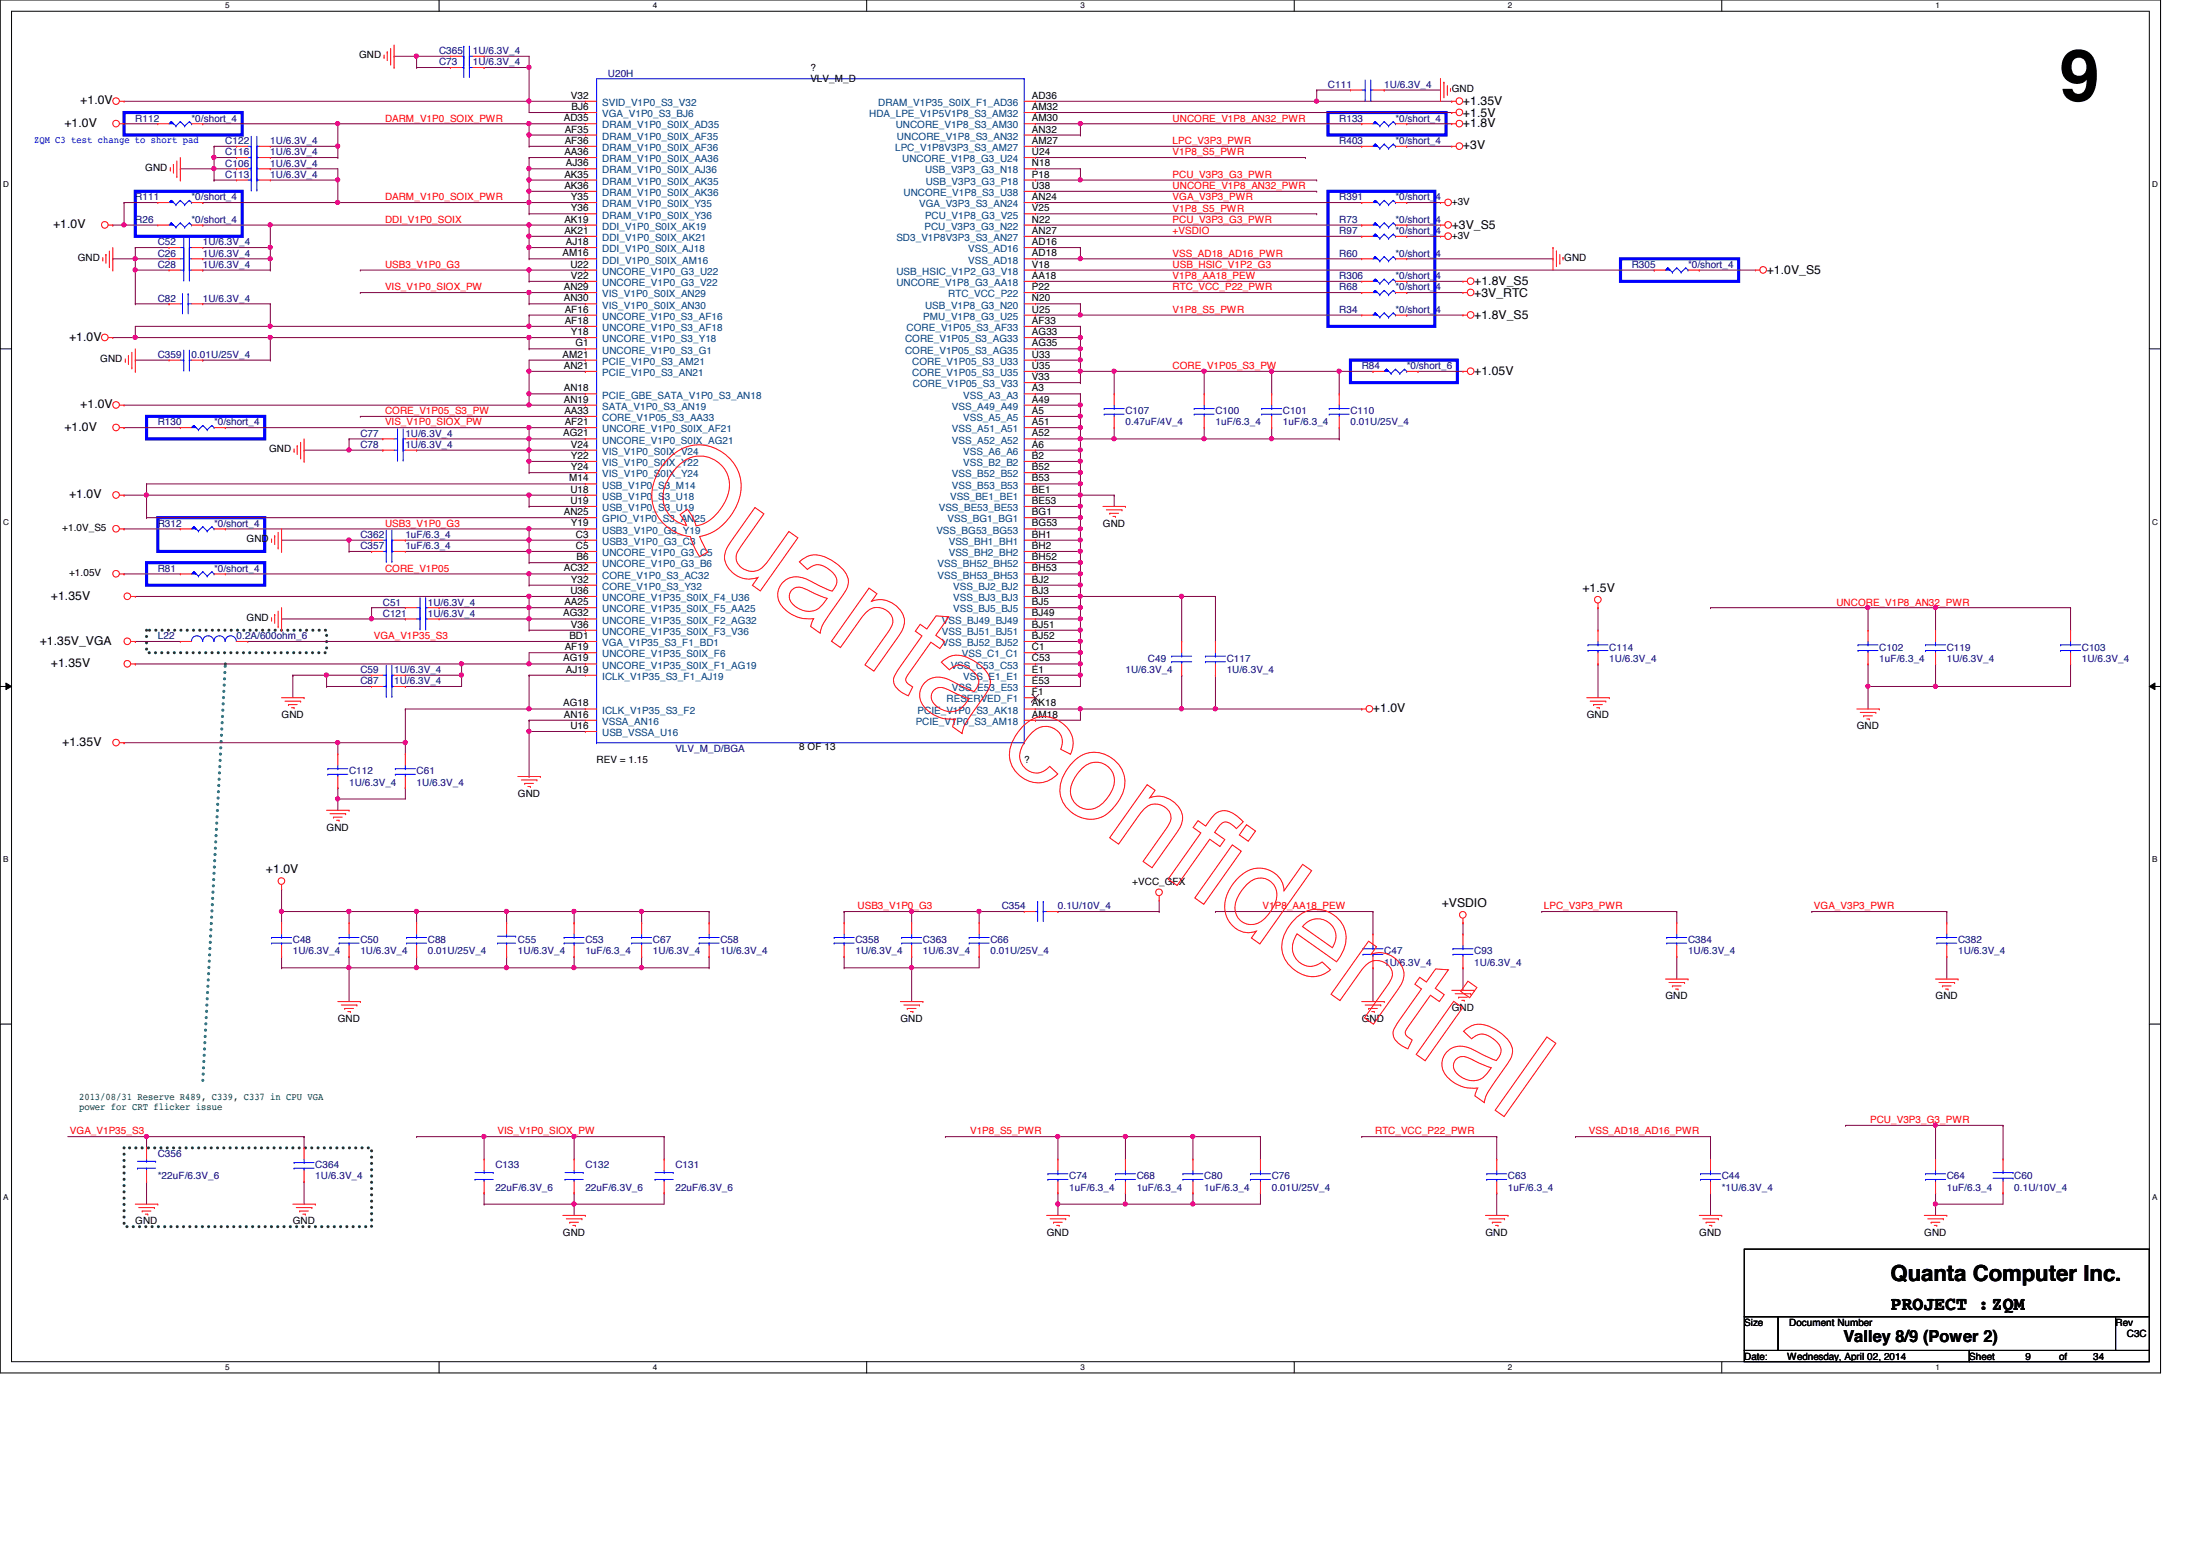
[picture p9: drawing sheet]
<svg xmlns="http://www.w3.org/2000/svg" width="297mm" height="210mm" viewBox="0 0 297 210" stroke-linecap="round" stroke-linejoin="round" font-family="sans-serif">
<defs><g id="words">
<text font-size="9.7" x="278.9" y="13.6">9</text>
<text font-size="3" x="256.1" y="173.4">Quanta Computer Inc.</text>
<text font-size="2.6" x="256.1" y="177.4">PROJECT :ZQM</text>
<text font-size="2.2" x="249.7" y="181.7">Valley 8/9 (Power 2)</text>
<g font-size="1.7">
<text x="8.7" y="17.2">+1.0V</text>
<text x="10.9" y="14.1">+1.0V</text>
<text x="198.2" y="17.2">+1.8V</text>
<text x="198.2" y="15.8">+1.5V</text>
<text x="198.2" y="14.3">+1.35V</text>
<text x="198.2" y="20.2">+3V</text>
<text x="7.2" y="30.9">+1.0V</text>
<text x="196.6" y="31">+3V_S5</text>
<text x="199.7" y="40.2">+3V_RTC</text>
<text x="199.7" y="38.7">+1.8V_S5</text>
<text x="239.3" y="37.1">+1.0V_S5</text>
<text x="9.4" y="46.1">+1.0V</text>
<text x="199.7" y="43.2">+1.8V_S5</text>
<text x="199.7" y="50.8">+1.05V</text>
<text x="8.7" y="58.3">+1.0V</text>
<text x="10.9" y="55.3">+1.0V</text>
<text x="9.4" y="67.5">+1.0V</text>
<text x="6.9" y="81.2">+1.35V</text>
<text x="214.3" y="80.1">+1.5V</text>
<text x="5.4" y="87.3">+1.35V_VGA</text>
<text x="6.9" y="90.3">+1.35V</text>
<text x="8.4" y="101">+1.35V</text>
<text x="186" y="96.4">+1.0V</text>
<text x="36" y="118.2">+1.0V</text>
<text x="195.3" y="122.8">+VSDIO</text>
</g>
<g font-size="1.4">
<text x="48.6" y="7.9">GND</text>
<text x="109.8" y="9.6">?</text>
<text x="109.8" y="11.1">VLV_M_D</text>
<text x="76.4" y="16.4">AD35</text>
<text x="76.5" y="17.9">AF35</text>
<text x="77.3" y="13.4">V32</text>
<text x="77.4" y="14.9">BJ6</text>
<text x="139.8" y="14.9">AM32</text>
<text x="139.8" y="16.4">AM30</text>
<text x="139.8" y="17.9">AN32</text>
<text x="139.8" y="13.4">AD36</text>
<text x="196.6" y="12.5">GND</text>
<text x="19.7" y="23.2">GND</text>
<text x="76.5" y="21">AA36</text>
<text x="76.5" y="19.5">AF36</text>
<text x="76.7" y="22.5">AJ36</text>
<text x="139.8" y="19.5">AM27</text>
<text x="139.8" y="21">U24</text>
<text x="139.8" y="22.5">N18</text>
<text x="76.5" y="24">AK35</text>
<text x="76.5" y="25.6">AK36</text>
<text x="77.3" y="27.1">Y35</text>
<text x="77.3" y="28.6">Y36</text>
<text x="139.8" y="28.6">V25</text>
<text x="139.8" y="25.6">U38</text>
<text x="139.8" y="24">P18</text>
<text x="139.8" y="27.1">AN24</text>
<text x="196.6" y="27.7">+3V</text>
<text x="10.5" y="35.3">GND</text>
<text x="76.2" y="34.7">AM16</text>
<text x="76.5" y="30.1">AK19</text>
<text x="76.5" y="31.7">AK21</text>
<text x="76.7" y="33.2">AJ18</text>
<text x="139.8" y="30.1">N22</text>
<text x="139.8" y="31.7">AN27</text>
<text x="139.8" y="33.2">AD16</text>
<text x="139.8" y="34.7">AD18</text>
<text x="196.6" y="32.3">+3V</text>
<text x="211.9" y="35.3">GND</text>
<text x="76.4" y="39.3">AN29</text>
<text x="76.4" y="40.8">AN30</text>
<text x="77.3" y="36.2">U22</text>
<text x="77.3" y="37.8">V22</text>
<text x="139.8" y="39.3">P22</text>
<text x="139.8" y="40.8">N20</text>
<text x="139.8" y="37.8">AA18</text>
<text x="139.8" y="36.2">V18</text>
<text x="76.5" y="42.3">AF16</text>
<text x="76.5" y="43.9">AF18</text>
<text x="77.3" y="45.4">Y18</text>
<text x="77.9" y="46.9">G1</text>
<text x="139.8" y="43.9">AF33</text>
<text x="139.8" y="45.4">AG33</text>
<text x="139.8" y="46.9">AG35</text>
<text x="139.8" y="42.3">U25</text>
<text x="13.6" y="49.1">GND</text>
<text x="76.2" y="48.4">AM21</text>
<text x="76.4" y="53">AN18</text>
<text x="76.4" y="50">AN21</text>
<text x="139.8" y="48.4">U33</text>
<text x="139.8" y="50">U35</text>
<text x="139.8" y="51.5">V33</text>
<text x="139.8" y="53">A3</text>
<text x="76.3" y="59.1">AG21</text>
<text x="76.4" y="54.5">AN19</text>
<text x="76.5" y="56">AA33</text>
<text x="76.5" y="57.6">AF21</text>
<text x="139.8" y="56">A5</text>
<text x="139.8" y="54.5">A49</text>
<text x="139.8" y="57.6">A51</text>
<text x="139.8" y="59.1">A52</text>
<text x="36.4" y="61.3">GND</text>
<text x="77.1" y="65.2">M14</text>
<text x="77.3" y="60.6">V24</text>
<text x="77.3" y="63.7">Y24</text>
<text x="77.3" y="62.1">Y22</text>
<text x="139.8" y="60.6">A6</text>
<text x="139.8" y="62.1">B2</text>
<text x="139.8" y="63.7">B52</text>
<text x="139.8" y="65.2">B53</text>
<text x="8.4" y="71.9">+1.0V_S5</text>
<text x="76.4" y="69.8">AN25</text>
<text x="77.3" y="66.7">U18</text>
<text x="77.3" y="68.2">U19</text>
<text x="77.3" y="71.3">Y19</text>
<text x="139.8" y="66.7">BE1</text>
<text x="139.8" y="68.2">BE53</text>
<text x="139.8" y="69.8">BG1</text>
<text x="139.8" y="71.3">BG53</text>
<text x="149.4" y="71.3">GND</text>
<text x="33.4" y="73.4">GND</text>
<text x="76.4" y="77.4">AC32</text>
<text x="78" y="74.3">C5</text>
<text x="78" y="72.8">C3</text>
<text x="78.1" y="75.9">B6</text>
<text x="139.8" y="72.8">BH1</text>
<text x="139.8" y="74.3">BH2</text>
<text x="139.8" y="75.9">BH52</text>
<text x="139.8" y="77.4">BH53</text>
<text x="9.4" y="78">+1.05V</text>
<text x="76.3" y="83.5">AG32</text>
<text x="76.5" y="82">AA25</text>
<text x="77.3" y="80.4">U36</text>
<text x="77.3" y="78.9">Y32</text>
<text x="139.8" y="78.9">BJ2</text>
<text x="139.8" y="80.4">BJ3</text>
<text x="139.8" y="82">BJ5</text>
<text x="139.8" y="83.5">BJ49</text>
<text x="33.4" y="84.1">GND</text>
<text x="76.3" y="89.6">AG19</text>
<text x="76.5" y="88.1">AF19</text>
<text x="77.1" y="86.5">BD1</text>
<text x="77.3" y="85">V36</text>
<text x="139.8" y="85">BJ51</text>
<text x="139.8" y="86.5">BJ52</text>
<text x="139.8" y="88.1">C1</text>
<text x="139.8" y="89.6">C53</text>
<text x="76.3" y="95.7">AG18</text>
<text x="76.7" y="91.1">AJ19</text>
<text x="139.8" y="94.1">F1</text>
<text x="139.8" y="91.1">E1</text>
<text x="139.8" y="92.6">E53</text>
<text x="139.8" y="95.7">AK18</text>
<text x="38.1" y="97.2">GND</text>
<text x="76.4" y="97.2">AN16</text>
<text x="77.3" y="98.7">U16</text>
<text x="108.2" y="101.5">8 OF 13</text>
<text x="139.8" y="97.2">AM18</text>
<text x="214.9" y="97.2">GND</text>
<text x="251.5" y="98.8">GND</text>
<text x="70.1" y="107.9">GND</text>
<text x="80.8" y="103.3">REV = 1.15</text>
<text x="138.7" y="103.3">?</text>
<text x="44.2" y="112.5">GND</text>
<text x="153.4" y="119.8">+VCC_GFX</text>
<text x="196.6" y="136.9">GND</text>
<text x="225.6" y="135.3">GND</text>
<text x="262.2" y="135.3">GND</text>
<text x="45.8" y="138.4">GND</text>
<text x="122" y="138.4">GND</text>
<text x="184.4" y="138.4">GND</text>
<text x="18.3" y="165.8">GND</text>
<text x="39.7" y="165.8">GND</text>
<text x="76.2" y="167.3">GND</text>
<text x="141.8" y="167.3">GND</text>
<text x="201.2" y="167.3">GND</text>
<text x="230.2" y="167.3">GND</text>
<text x="260.6" y="167.3">GND</text>
<text x="236.3" y="179.5">Size</text>
<text x="242.4" y="179.5">Document Number</text>
<text x="286.6" y="179.5">Rev</text>
<text x="236.3" y="184.1">Date:</text>
<text x="242.1" y="184.1">Wednesday, April 02, 2014</text>
<text x="266.7" y="184.1">Sheet</text>
<text x="274.4" y="184.1">9</text>
<text x="278.9" y="184.1">of</text>
<text x="283.5" y="184.1">34</text>
<text x="288.1" y="181.1">C3C</text>
</g>
<g font-size="1.4" fill="#000080">
<text x="59.5" y="7.3">C365</text>
<text x="59.5" y="8.8">C73</text>
<text x="64" y="8.8">1U/6.3V_4</text>
<text x="64" y="7.3">1U/6.3V_4</text>
<text x="82.3" y="10.4">U20H</text>
<text x="179.9" y="11.9">C111</text>
<text x="187.5" y="11.9">1U/6.3V_4</text>
<text x="18.3" y="16.5">R112</text>
<text x="25.9" y="16.5">*0/short_4</text>
<text x="181.4" y="16.5">R133</text>
<text x="189" y="16.5">*0/short_4</text>
<text x="30.5" y="22.6">C106</text>
<text x="30.5" y="19.5">C122</text>
<text x="30.5" y="21">C116</text>
<text x="36.6" y="22.6">1U/6.3V_4</text>
<text x="36.6" y="19.5">1U/6.3V_4</text>
<text x="36.6" y="21">1U/6.3V_4</text>
<text x="181.4" y="19.5">R403</text>
<text x="189" y="19.5">*0/short_4</text>
<text x="18.3" y="27.1">R111</text>
<text x="25.9" y="27.1">*0/short_4</text>
<text x="30.5" y="24.1">C113</text>
<text x="36.6" y="24.1">1U/6.3V_4</text>
<text x="181.4" y="27.1">R391</text>
<text x="189" y="27.1">*0/short_4</text>
<text x="18.3" y="30.2">R26</text>
<text x="21.4" y="34.8">C26</text>
<text x="21.4" y="33.2">C52</text>
<text x="25.9" y="30.2">*0/short_4</text>
<text x="27.5" y="34.8">1U/6.3V_4</text>
<text x="27.5" y="33.2">1U/6.3V_4</text>
<text x="181.4" y="34.8">R60</text>
<text x="181.4" y="30.2">R73</text>
<text x="181.4" y="31.7">R97</text>
<text x="189" y="34.8">*0/short_4</text>
<text x="189" y="30.2">*0/short_4</text>
<text x="189" y="31.7">*0/short_4</text>
<text x="21.4" y="40.9">C82</text>
<text x="21.4" y="36.3">C28</text>
<text x="27.5" y="40.9">1U/6.3V_4</text>
<text x="27.5" y="36.3">1U/6.3V_4</text>
<text x="181.4" y="39.3">R68</text>
<text x="181.4" y="37.8">R306</text>
<text x="189" y="37.8">*0/short_4</text>
<text x="189" y="39.3">*0/short_4</text>
<text x="221" y="36.3">R305</text>
<text x="228.6" y="36.3">*0/short_4</text>
<text x="181.4" y="42.4">R34</text>
<text x="189" y="42.4">*0/short_4</text>
<text x="21.4" y="48.5">C359</text>
<text x="25.9" y="48.5">0.01U/25V_4</text>
<text x="184.4" y="50">R84</text>
<text x="190.5" y="50">*0/short_6</text>
<text x="21.4" y="57.6">R130</text>
<text x="29" y="57.6">*0/short_4</text>
<text x="48.8" y="59.1">C77</text>
<text x="54.9" y="59.1">1U/6.3V_4</text>
<text x="152.4" y="56.1">C107</text>
<text x="152.4" y="57.6">0.47uF/4V_4</text>
<text x="164.6" y="56.1">C100</text>
<text x="164.6" y="57.6">1uF/6.3_4</text>
<text x="173.8" y="56.1">C101</text>
<text x="173.8" y="57.6">1uF/6.3_4</text>
<text x="182.9" y="56.1">C110</text>
<text x="182.9" y="57.6">0.01U/25V_4</text>
<text x="48.8" y="60.7">C78</text>
<text x="54.9" y="60.7">1U/6.3V_4</text>
<text x="21.4" y="71.3">R312</text>
<text x="29" y="71.3">*0/short_4</text>
<text x="21.4" y="77.4">R81</text>
<text x="29" y="77.4">*0/short_4</text>
<text x="48.8" y="74.4">C357</text>
<text x="48.8" y="72.9">C362</text>
<text x="54.9" y="74.4">1uF/6.3_4</text>
<text x="54.9" y="72.9">1uF/6.3_4</text>
<text x="51.9" y="82">C51</text>
<text x="51.9" y="83.5">C121</text>
<text x="58" y="83.5">1U/6.3V_4</text>
<text x="58" y="82">1U/6.3V_4</text>
<text x="21.4" y="86.6">L22</text>
<text x="32" y="86.6">0.2A/600ohm_6</text>
<text x="155.5" y="89.6">C49</text>
<text x="166.2" y="89.6">C117</text>
<text x="218" y="88.1">C114</text>
<text x="218" y="89.6">1U/6.3V_4</text>
<text x="254.5" y="88.1">C102</text>
<text x="254.5" y="89.6">1uF/6.3_4</text>
<text x="263.7" y="88.1">C119</text>
<text x="263.7" y="89.6">1U/6.3V_4</text>
<text x="282" y="88.1">C103</text>
<text x="282" y="89.6">1U/6.3V_4</text>
<text x="48.8" y="91.1">C59</text>
<text x="48.8" y="92.7">C87</text>
<text x="53.4" y="91.1">1U/6.3V_4</text>
<text x="53.4" y="92.7">1U/6.3V_4</text>
<text x="152.4" y="91.1">1U/6.3V_4</text>
<text x="166.2" y="91.1">1U/6.3V_4</text>
<text x="91.5" y="101.8">VLV_M_D/BGA</text>
<text x="47.3" y="104.9">C112</text>
<text x="47.3" y="106.4">1U/6.3V_4</text>
<text x="56.4" y="104.9">C61</text>
<text x="56.4" y="106.4">1U/6.3V_4</text>
<text x="135.7" y="123.1">C354</text>
<text x="143.3" y="123.1">0.1U/10V_4</text>
<text x="39.7" y="127.7">C48</text>
<text x="39.7" y="129.2">1U/6.3V_4</text>
<text x="48.8" y="127.7">C50</text>
<text x="48.8" y="129.2">1U/6.3V_4</text>
<text x="58" y="127.7">C88</text>
<text x="58" y="129.2">0.01U/25V_4</text>
<text x="70.1" y="127.7">C55</text>
<text x="70.1" y="129.2">1U/6.3V_4</text>
<text x="79.3" y="127.7">C53</text>
<text x="79.3" y="129.2">1uF/6.3_4</text>
<text x="88.4" y="127.7">C67</text>
<text x="88.4" y="129.2">1U/6.3V_4</text>
<text x="97.6" y="127.7">C58</text>
<text x="97.6" y="129.2">1U/6.3V_4</text>
<text x="115.9" y="127.7">C358</text>
<text x="115.9" y="129.2">1U/6.3V_4</text>
<text x="125" y="127.7">C363</text>
<text x="125" y="129.2">1U/6.3V_4</text>
<text x="134.2" y="127.7">C66</text>
<text x="134.2" y="129.2">0.01U/25V_4</text>
<text x="187.5" y="129.2">C47</text>
<text x="187.5" y="130.8">1U/6.3V_4</text>
<text x="199.7" y="129.2">C93</text>
<text x="199.7" y="130.8">1U/6.3V_4</text>
<text x="228.6" y="127.7">C384</text>
<text x="228.6" y="129.2">1U/6.3V_4</text>
<text x="265.2" y="127.7">C382</text>
<text x="265.2" y="129.2">1U/6.3V_4</text>
<text x="21.4" y="156.7">C356</text>
<text x="21.4" y="159.7">*22uF/6.3V_6</text>
<text x="42.7" y="158.2">C364</text>
<text x="42.7" y="159.7">1U/6.3V_4</text>
<text x="67.1" y="158.2">C133</text>
<text x="67.1" y="161.2">22uF/6.3V_6</text>
<text x="79.3" y="158.2">C132</text>
<text x="79.3" y="161.2">22uF/6.3V_6</text>
<text x="91.5" y="158.2">C131</text>
<text x="91.5" y="161.2">22uF/6.3V_6</text>
<text x="144.8" y="159.7">C74</text>
<text x="144.8" y="161.2">1uF/6.3_4</text>
<text x="154" y="159.7">C68</text>
<text x="154" y="161.2">1uF/6.3_4</text>
<text x="163.1" y="159.7">C80</text>
<text x="163.1" y="161.2">1uF/6.3_4</text>
<text x="172.3" y="159.7">C76</text>
<text x="172.3" y="161.2">0.01U/25V_4</text>
<text x="204.3" y="159.7">C63</text>
<text x="204.3" y="161.2">1uF/6.3_4</text>
<text x="233.2" y="159.7">C44</text>
<text x="233.2" y="161.2">*1U/6.3V_4</text>
<text x="263.7" y="159.7">C64</text>
<text x="263.7" y="161.2">1uF/6.3_4</text>
<text x="272.8" y="159.7">C60</text>
<text x="272.8" y="161.2">0.1U/10V_4</text>
</g>
<g font-size="1.4" fill="#f00">
<text x="52.2" y="16.5">DARM_V1P0_SOIX_PWR</text>
<text x="158.8" y="16.5">UNCORE_V1P8_AN32_PWR</text>
<text x="158.8" y="21">V1P8_S5_PWR</text>
<text x="158.8" y="19.5">LPC_V3P3_PWR</text>
<text x="52.2" y="27.1">DARM_V1P0_SOIX_PWR</text>
<text x="158.8" y="24.1">PCU_V3P3_G3_PWR</text>
<text x="158.8" y="25.6">UNCORE_V1P8_AN32_PWR</text>
<text x="158.8" y="27.1">VGA_V3P3_PWR</text>
<text x="158.8" y="28.7">V1P8_S5_PWR</text>
<text x="52.2" y="30.2">DDI_V1P0_SOIX</text>
<text x="158.8" y="30.2">PCU_V3P3_G3_PWR</text>
<text x="158.8" y="34.8">VSS_AD18_AD16_PWR</text>
<text x="158.8" y="31.7">+VSDIO</text>
<text x="52.2" y="36.3">USB3_V1P0_G3</text>
<text x="52.2" y="39.3">VIS_V1P0_SIOX_PW</text>
<text x="158.8" y="37.8">V1P8_AA18_PEW</text>
<text x="158.8" y="39.3">RTC_VCC_P22_PWR</text>
<text x="158.8" y="36.3">USB_HSIC_V1P2_G3</text>
<text x="158.8" y="42.4">V1P8_S5_PWR</text>
<text x="158.8" y="50">CORE_V1P05_S3_PW</text>
<text x="52.2" y="56.1">CORE_V1P05_S3_PW</text>
<text x="52.2" y="57.6">VIS_V1P0_SIOX_PW</text>
<text x="52.2" y="71.3">USB3_V1P0_G3</text>
<text x="52.2" y="77.4">CORE_V1P05</text>
<text x="248.7" y="82">UNCORE_V1P8_AN32_PWR</text>
<text x="50.6" y="86.6">VGA_V1P35_S3</text>
<text x="116.2" y="123.1">USB3_V1P0_G3</text>
<text x="171" y="123.1">V1P8_AA18_PEW</text>
<text x="209.1" y="123.1">LPC_V3P3_PWR</text>
<text x="245.7" y="123.1">VGA_V3P3_PWR</text>
<text x="9.5" y="153.6">VGA_V1P35_S3</text>
<text x="67.4" y="153.6">VIS_V1P0_SIOX_PW</text>
<text x="131.4" y="153.6">V1P8_S5_PWR</text>
<text x="186.3" y="153.6">RTC_VCC_P22_PWR</text>
<text x="215.2" y="153.6">VSS_AD18_AD16_PWR</text>
<text x="253.3" y="152.1">PCU_V3P3_G3_PWR</text>
</g>
<g font-size="1.4" fill="#004080">
<text x="81.6" y="17.4">DRAM_V1P0_S0IX_AD35</text>
<text x="81.6" y="14.4">SVID_V1P0_S3_V32</text>
<text x="81.6" y="15.9">VGA_V1P0_S3_BJ6</text>
<text x="117.7" y="15.9">HDA_LPE_V1P5V1P8_S3_AM32</text>
<text x="119" y="14.4">DRAM_V1P35_S0IX_F1_AD36</text>
<text x="121.3" y="17.4">UNCORE_V1P8_S3_AM30</text>
<text x="81.6" y="22">DRAM_V1P0_S0IX_AA36</text>
<text x="81.6" y="18.9">DRAM_V1P0_S0IX_AF35</text>
<text x="81.6" y="20.4">DRAM_V1P0_S0IX_AF36</text>
<text x="81.6" y="23.5">DRAM_V1P0_S0IX_AJ36</text>
<text x="121.2" y="20.4">LPC_V1P8V3P3_S3_AM27</text>
<text x="121.5" y="18.9">UNCORE_V1P8_S3_AN32</text>
<text x="122.2" y="22">UNCORE_V1P8_G3_U24</text>
<text x="125.3" y="23.5">USB_V3P3_G3_N18</text>
<text x="81.6" y="25">DRAM_V1P0_S0IX_AK35</text>
<text x="81.6" y="26.5">DRAM_V1P0_S0IX_AK36</text>
<text x="81.6" y="28.1">DRAM_V1P0_S0IX_Y35</text>
<text x="81.6" y="29.6">DRAM_V1P0_S0IX_Y36</text>
<text x="122.4" y="26.5">UNCORE_V1P8_S3_U38</text>
<text x="124.5" y="28.1">VGA_V3P3_S3_AN24</text>
<text x="125.3" y="29.6">PCU_V1P8_G3_V25</text>
<text x="125.4" y="25">USB_V3P3_G3_P18</text>
<text x="81.6" y="34.2">DDI_V1P0_S0IX_AJ18</text>
<text x="81.6" y="31.1">DDI_V1P0_S0IX_AK19</text>
<text x="81.6" y="32.6">DDI_V1P0_S0IX_AK21</text>
<text x="81.6" y="35.7">DDI_V1P0_S0IX_AM16</text>
<text x="121.4" y="32.6">SD3_V1P8V3P3_S3_AN27</text>
<text x="125.2" y="31.1">PCU_V3P3_G3_N22</text>
<text x="131.1" y="34.2">VSS_AD16</text>
<text x="131.1" y="35.7">VSS_AD18</text>
<text x="81.6" y="40.3">VIS_V1P0_S0IX_AN29</text>
<text x="81.6" y="41.8">VIS_V1P0_S0IX_AN30</text>
<text x="81.6" y="37.2">UNCORE_V1P0_G3_U22</text>
<text x="81.6" y="38.7">UNCORE_V1P0_G3_V22</text>
<text x="121.4" y="38.7">UNCORE_V1P8_G3_AA18</text>
<text x="121.4" y="37.2">USB_HSIC_V1P2_G3_V18</text>
<text x="125.3" y="41.8">USB_V1P8_G3_N20</text>
<text x="128.4" y="40.3">RTC_VCC_P22</text>
<text x="81.6" y="43.3">UNCORE_V1P0_S3_AF16</text>
<text x="81.6" y="44.8">UNCORE_V1P0_S3_AF18</text>
<text x="81.6" y="47.9">UNCORE_V1P0_S3_G1</text>
<text x="81.6" y="46.4">UNCORE_V1P0_S3_Y18</text>
<text x="122.6" y="46.4">CORE_V1P05_S3_AG33</text>
<text x="122.6" y="47.9">CORE_V1P05_S3_AG35</text>
<text x="122.8" y="44.8">CORE_V1P05_S3_AF33</text>
<text x="125" y="43.3">PMU_V1P8_G3_U25</text>
<text x="81.6" y="54">PCIE_GBE_SATA_V1P0_S3_AN18</text>
<text x="81.6" y="50.9">PCIE_V1P0_S3_AN21</text>
<text x="81.6" y="49.4">PCIE_V1P0_S3_AM21</text>
<text x="123.6" y="49.4">CORE_V1P05_S3_U33</text>
<text x="123.6" y="50.9">CORE_V1P05_S3_U35</text>
<text x="123.7" y="52.5">CORE_V1P05_S3_V33</text>
<text x="130.5" y="54">VSS_A3_A3</text>
<text x="81.6" y="57">CORE_V1P05_S3_AA33</text>
<text x="81.6" y="55.5">SATA_V1P0_S3_AN19</text>
<text x="81.6" y="58.5">UNCORE_V1P0_S0IX_AF21</text>
<text x="128.9" y="55.5">VSS_A49_A49</text>
<text x="128.9" y="58.5">VSS_A51_A51</text>
<text x="130.5" y="57">VSS_A5_A5</text>
<text x="81.6" y="61.6">VIS_V1P0_S0IX_V24</text>
<text x="81.6" y="64.6">VIS_V1P0_S0IX_Y24</text>
<text x="81.6" y="63.1">VIS_V1P0_S0IX_Y22</text>
<text x="81.6" y="60.1">UNCORE_V1P0_S0IX_AG21</text>
<text x="128.9" y="60.1">VSS_A52_A52</text>
<text x="128.9" y="64.6">VSS_B52_B52</text>
<text x="130.5" y="61.6">VSS_A6_A6</text>
<text x="130.5" y="63.1">VSS_B2_B2</text>
<text x="81.6" y="70.7">GPIO_V1P0_S3_AN25</text>
<text x="81.6" y="66.2">USB_V1P0_S3_M14</text>
<text x="81.6" y="67.7">USB_V1P0_S3_U18</text>
<text x="81.6" y="69.2">USB_V1P0_S3_U19</text>
<text x="127.2" y="69.2">VSS_BE53_BE53</text>
<text x="128.4" y="70.7">VSS_BG1_BG1</text>
<text x="128.7" y="67.7">VSS_BE1_BE1</text>
<text x="128.9" y="66.2">VSS_B53_B53</text>
<text x="81.6" y="76.8">UNCORE_V1P0_G3_B6</text>
<text x="81.6" y="75.3">UNCORE_V1P0_G3_C5</text>
<text x="81.6" y="73.8">USB3_V1P0_G3_C3</text>
<text x="81.6" y="72.3">USB3_V1P0_G3_Y19</text>
<text x="126.8" y="72.3">VSS_BG53_BG53</text>
<text x="127" y="76.8">VSS_BH52_BH52</text>
<text x="128.5" y="73.8">VSS_BH1_BH1</text>
<text x="128.5" y="75.3">VSS_BH2_BH2</text>
<text x="81.6" y="78.4">CORE_V1P0_S3_AC32</text>
<text x="81.6" y="79.9">CORE_V1P0_S3_Y32</text>
<text x="81.6" y="82.9">UNCORE_V1P35_S0IX_F5_AA25</text>
<text x="81.6" y="81.4">UNCORE_V1P35_S0IX_F4_U36</text>
<text x="127" y="78.4">VSS_BH53_BH53</text>
<text x="129.1" y="79.9">VSS_BJ2_BJ2</text>
<text x="129.1" y="81.4">VSS_BJ3_BJ3</text>
<text x="129.1" y="82.9">VSS_BJ5_BJ5</text>
<text x="81.6" y="87.5">VGA_V1P35_S3_F1_BD1</text>
<text x="81.6" y="89">UNCORE_V1P35_S0IX_F6</text>
<text x="81.6" y="86">UNCORE_V1P35_S0IX_F3_V36</text>
<text x="81.6" y="84.5">UNCORE_V1P35_S0IX_F2_AG32</text>
<text x="127.6" y="84.5">VSS_BJ49_BJ49</text>
<text x="127.6" y="86">VSS_BJ51_BJ51</text>
<text x="127.6" y="87.5">VSS_BJ52_BJ52</text>
<text x="130.3" y="89">VSS_C1_C1</text>
<text x="81.6" y="92.1">ICLK_V1P35_S3_F1_AJ19</text>
<text x="81.6" y="90.6">UNCORE_V1P35_S0IX_F1_AG19</text>
<text x="128.2" y="95.1">RESERVED_F1</text>
<text x="128.8" y="90.6">VSS_C53_C53</text>
<text x="128.9" y="93.6">VSS_E53_E53</text>
<text x="130.5" y="92.1">VSS_E1_E1</text>
<text x="81.6" y="99.7">USB_VSSA_U16</text>
<text x="81.6" y="98.2">VSSA_AN16</text>
<text x="81.6" y="96.6">ICLK_V1P35_S3_F2</text>
<text x="124" y="98.2">PCIE_V1P0_S3_AM18</text>
<text x="124.3" y="96.6">PCIE_V1P0_S3_AK18</text>
</g>
<text font-size="1.4" fill="#00f" x="4.6" y="19.4">ZQM C3 test change to short pad</text>
<g font-size="1.4" fill="#008000">
<text x="10.7" y="149">2013/08/31 Reserve R489, C339, C337 in CPU VGA</text>
<text x="10.7" y="150.3">power for CRT flicker issue</text>
</g>
<g font-size="1.1">
<text x="30.5" y="1.1">5</text>
<text x="88.4" y="1.1">4</text>
<text x="146.3" y="1.1">3</text>
<text x="204.3" y="1.1">2</text>
<text x="262.2" y="1.1">1</text>
<text x=".4" y="25.4">D</text>
<text x="291.5" y="25.4">D</text>
<text x=".4" y="71.1">C</text>
<text x="291.5" y="71.1">C</text>
<text x=".4" y="116.8">B</text>
<text x="291.5" y="116.8">B</text>
<text x=".4" y="162.5">A</text>
<text x="291.5" y="162.5">A</text>
<text x="30.5" y="185.5">5</text>
<text x="88.4" y="185.5">4</text>
<text x="146.3" y="185.5">3</text>
<text x="204.3" y="185.5">2</text>
<text x="262.2" y="185.5">1</text>
</g>
</g></defs>
<path d="M0 0h292.6v185.9h-292.6zM1.6 1.5h289.5v182.9h-289.5z" fill="none" stroke="#000" stroke-width=".14"/>
<g fill="#fff">
<path d="M30.5 .2h.6v1.2h-.6z"/>
<path d="M30.5 184.6h.6v1.2h-.6z"/>
</g>
<path d="M59.5 0v1.5M59.5 184.4v1.5" fill="none" stroke="#000" stroke-width=".14"/>
<g fill="#fff">
<path d="M88.4 .2h.6v1.2h-.6z"/>
<path d="M88.4 184.6h.6v1.2h-.6z"/>
</g>
<path d="M117.4 0v1.5M117.4 184.4v1.5" fill="none" stroke="#000" stroke-width=".14"/>
<g fill="#fff">
<path d="M146.3 .2h.6v1.2h-.6z"/>
<path d="M146.3 184.6h.6v1.2h-.6z"/>
</g>
<path d="M175.3 0v1.5M175.3 184.4v1.5" fill="none" stroke="#000" stroke-width=".14"/>
<g fill="#fff">
<path d="M204.3 .2h.5v1.2h-.5z"/>
<path d="M204.3 184.6h.5v1.2h-.5z"/>
</g>
<path d="M233.2 0v1.5M233.2 184.4v1.5" fill="none" stroke="#000" stroke-width=".14"/>
<g fill="#fff">
<path d="M262.2 .2h.6v1.2h-.6z"/>
<path d="M262.2 184.6h.6v1.2h-.6z"/>
<path d="M.4 24.4h.8v1.2h-.8z"/>
<path d="M291.5 24.4h.8v1.2h-.8z"/>
<path d="M.4 70.1h.8v1.2h-.8z"/>
<path d="M291.5 70.1h.8v1.2h-.8z"/>
</g>
<path d="M0 47.2h1.6M291.1 47.2h1.5" fill="none" stroke="#000" stroke-width=".14"/>
<g fill="#fff">
<path d="M.4 115.8h.7v1.2h-.7z"/>
<path d="M291.5 115.8h.7v1.2h-.7z"/>
</g>
<path d="M0 93h1.6M.8 92.5l.8 .5-.8 .4zM291.1 93l.8-.5v.9zM291.1 93h1.5" fill="none" stroke="#000" stroke-width=".14"/>
<path d="M.8 92.5l.8 .5-.8 .4zM291.1 93l.8-.5v.9z" fill="#000"/>
<g fill="#fff">
<path d="M.4 161.5h.7v1.2h-.7z"/>
<path d="M291.5 161.5h.7v1.2h-.7z"/>
</g>
<path d="M0 138.7h1.6M291.1 138.7h1.5" fill="none" stroke="#000" stroke-width=".14"/>
<path d="M16.8 15.2h16v3.1h-16zM179.9 15.2h16v3.1h-16zM18.3 25.9h14.5v6.1h-14.5zM179.9 25.9h14.4v18.3h-14.4zM219.5 35.1h16v3h-16zM19.9 56.4h16v3h-16zM182.9 48.8h14.5v3h-14.5zM19.9 76.2h16v3h-16zM21.4 70.1h14.5v4.6h-14.5z" fill="none" stroke="#00f" stroke-width=".42"/>
<path d="M19.9 85.3h24.3v3.1h-24.3zM16.8 155.4h33.5v10.7h-33.5z" fill="none" stroke="#008000" stroke-width=".42" stroke-dasharray="0 .8"/>
<path d="M27.5 146.3l3-56.4" fill="none" stroke="#008040" stroke-width=".42" stroke-dasharray="0 .8"/>
<circle cx="30.5" cy="89.9" r=".21" fill="#008040" stroke-dasharray="0 .8"/>
<path d="M71.7 27.4h.1M71.7 27.4h7.6" fill="none" stroke="#800040" stroke-width=".14"/>
<circle cx="71.6" cy="27.4" r=".29" fill="#f0f"/>
<circle cx="71.6" cy="27.4" r=".29" fill="none" stroke="#f0f" stroke-width=".14"/>
<path d="M71.7 24.4h.1M71.7 24.4h7.6" fill="none" stroke="#800040" stroke-width=".14"/>
<circle cx="71.6" cy="24.4" r=".29" fill="#f0f"/>
<circle cx="71.6" cy="24.4" r=".29" fill="none" stroke="#f0f" stroke-width=".14"/>
<path d="M71.7 22.9h.1M71.7 22.9h7.6" fill="none" stroke="#800040" stroke-width=".14"/>
<circle cx="71.6" cy="22.8" r=".29" fill="#f0f"/>
<circle cx="71.6" cy="22.8" r=".29" fill="none" stroke="#f0f" stroke-width=".14"/>
<path d="M71.7 22.9h.1M71.7 25.9h.1M71.7 22.9v1.5M71.7 25.9h7.6" fill="none" stroke="#800040" stroke-width=".14"/>
<circle cx="71.6" cy="25.9" r=".29" fill="#f0f"/>
<circle cx="71.6" cy="25.9" r=".29" fill="none" stroke="#f0f" stroke-width=".14"/>
<path d="M71.7 25.9h.1M71.7 24.4h.1M71.7 24.4v3M146.3 85.3h.1M146.3 83.8h.1M146.3 83.8v3.1" fill="none" stroke="#800040" stroke-width=".14"/>
<circle cx="146.3" cy="85.3" r=".29" fill="#f0f"/>
<circle cx="146.3" cy="85.3" r=".29" fill="none" stroke="#f0f" stroke-width=".14"/>
<path d="M140.2 83.8h.1M140.2 85.3h.1M140.2 86.9h.1M140.2 82.3h.1M140.2 85.3h6.1M140.2 86.9h6.1M140.2 82.3h6.1M146.3 82.3h.1M146.3 82.3v1.5h-6.1" fill="none" stroke="#800040" stroke-width=".14"/>
<circle cx="146.3" cy="83.8" r=".29" fill="#f0f"/>
<circle cx="146.3" cy="83.8" r=".29" fill="none" stroke="#f0f" stroke-width=".14"/>
<circle cx="146.3" cy="82.3" r=".29" fill="#f0f"/>
<circle cx="146.3" cy="82.3" r=".29" fill="none" stroke="#f0f" stroke-width=".14"/>
<path d="M146.3 79.2h.1M146.3 79.2v3.1M140.2 80.8h.1M140.2 80.8h6.1M146.3 80.8h.1" fill="none" stroke="#800040" stroke-width=".14"/>
<circle cx="146.3" cy="79.2" r=".29" fill="#f0f"/>
<circle cx="146.3" cy="79.2" r=".29" fill="none" stroke="#f0f" stroke-width=".14"/>
<path d="M16.8 13.7h54.9M27.5 16.8h.1M27.5 16.8h18.3M71.7 13.7h.1" fill="none" stroke="#800040" stroke-width=".14"/>
<circle cx="45.7" cy="16.7" r=".29" fill="#f0f"/>
<circle cx="45.7" cy="16.7" r=".29" fill="none" stroke="#f0f" stroke-width=".14"/>
<path d="M71.7 16.8h.1M71.7 18.3h.1M71.7 16.8v1.5M71.7 18.3h7.6" fill="none" stroke="#800040" stroke-width=".14"/>
<circle cx="71.6" cy="18.3" r=".29" fill="#f0f"/>
<circle cx="71.6" cy="18.3" r=".29" fill="none" stroke="#f0f" stroke-width=".14"/>
<path d="M71.7 16.8h.1M71.7 16.8h7.6" fill="none" stroke="#800040" stroke-width=".14"/>
<circle cx="71.6" cy="16.7" r=".29" fill="#f0f"/>
<circle cx="71.6" cy="16.7" r=".29" fill="none" stroke="#f0f" stroke-width=".14"/>
<g fill="none" stroke="#800040" stroke-width=".14">
<path d="M27.5 30.5h.1M27.5 30.5h9.1M71.7 21.3h.1M71.7 22.9h.1M71.7 29h.1M71.7 27.4h.1M71.7 32h.1M71.7 21.3h7.6M71.7 21.3v1.6M71.7 27.4v1.6M71.7 30.5v1.5M71.7 29h7.6"/>
<path d="M71.7 32h7.6M79.3 32h.1"/>
</g>
<circle cx="71.6" cy="32" r=".29" fill="#f0f"/>
<circle cx="71.6" cy="32" r=".29" fill="none" stroke="#f0f" stroke-width=".14"/>
<path d="M71.7 30.5h7.6M79.3 30.5h.1" fill="none" stroke="#800040" stroke-width=".14"/>
<circle cx="71.6" cy="30.5" r=".29" fill="#f0f"/>
<circle cx="71.6" cy="30.5" r=".29" fill="none" stroke="#f0f" stroke-width=".14"/>
<path d="M48.8 36.6h.1M48.8 36.6h30.5M71.7 38.1h.1M71.7 36.6v1.5M71.7 38.1h7.6M79.3 38.1h.1M79.3 36.6h.1" fill="none" stroke="#800040" stroke-width=".14"/>
<circle cx="71.6" cy="36.5" r=".29" fill="#f0f"/>
<circle cx="71.6" cy="36.5" r=".29" fill="none" stroke="#f0f" stroke-width=".14"/>
<path d="M71.7 39.6h.1M71.7 39.6h7.6" fill="none" stroke="#800040" stroke-width=".14"/>
<circle cx="71.6" cy="39.6" r=".29" fill="#f0f"/>
<circle cx="71.6" cy="39.6" r=".29" fill="none" stroke="#f0f" stroke-width=".14"/>
<path d="M48.8 39.6h.1M48.8 39.6h22.9v1.5M71.7 41.1h.1M71.7 42.7h.1M71.7 44.2h.1M71.7 42.7v1.5M71.7 41.1h7.6M71.7 42.7h7.6M71.7 44.2h7.6M79.3 41.1h.1M79.3 44.2h.1" fill="none" stroke="#800040" stroke-width=".14"/>
<circle cx="71.6" cy="44.2" r=".29" fill="#f0f"/>
<circle cx="71.6" cy="44.2" r=".29" fill="none" stroke="#f0f" stroke-width=".14"/>
<path d="M18.3 44.2h18.3M18.3 45.7h18.3M36.6 44.2h.1M36.6 45.7h.1" fill="none" stroke="#800040" stroke-width=".14"/>
<circle cx="18.3" cy="45.7" r=".29" fill="#f0f"/>
<circle cx="18.3" cy="45.7" r=".29" fill="none" stroke="#f0f" stroke-width=".14"/>
<path d="M71.7 47.2h.1M71.7 47.2h7.6M79.3 47.2h.1M79.3 45.7h.1M79.3 45.7h-7.6v1.5" fill="none" stroke="#800040" stroke-width=".14"/>
<circle cx="71.6" cy="45.7" r=".29" fill="#f0f"/>
<circle cx="71.6" cy="45.7" r=".29" fill="none" stroke="#f0f" stroke-width=".14"/>
<path d="M71.7 50.3h.1M71.7 48.8v1.5M71.7 50.3h7.6M79.3 50.3h.1" fill="none" stroke="#800040" stroke-width=".14"/>
<circle cx="71.6" cy="50.3" r=".29" fill="#f0f"/>
<circle cx="71.6" cy="50.3" r=".29" fill="none" stroke="#f0f" stroke-width=".14"/>
<path d="M16.8 54.9h54.9M48.8 56.4h.1M48.8 56.4h30.5M71.7 54.9h.1M71.7 57.9h.1M71.7 48.8h7.6M71.7 57.9h7.6M79.3 48.8h.1" fill="none" stroke="#800040" stroke-width=".14"/>
<circle cx="71.6" cy="57.9" r=".29" fill="#f0f"/>
<circle cx="71.6" cy="57.9" r=".29" fill="none" stroke="#f0f" stroke-width=".14"/>
<path d="M71.7 59.4h.1M71.7 57.9v1.5M71.7 59.4h7.6M79.3 59.4h.1" fill="none" stroke="#800040" stroke-width=".14"/>
<circle cx="71.6" cy="59.4" r=".29" fill="#f0f"/>
<circle cx="71.6" cy="59.4" r=".29" fill="none" stroke="#f0f" stroke-width=".14"/>
<path d="M71.7 61h.1M71.7 61h7.6" fill="none" stroke="#800040" stroke-width=".14"/>
<circle cx="71.6" cy="60.9" r=".29" fill="#f0f"/>
<circle cx="71.6" cy="60.9" r=".29" fill="none" stroke="#f0f" stroke-width=".14"/>
<path d="M71.7 62.5h.1M71.7 61v1.5M71.7 62.5h7.6M79.3 62.5h.1" fill="none" stroke="#800040" stroke-width=".14"/>
<circle cx="71.6" cy="62.5" r=".29" fill="#f0f"/>
<circle cx="71.6" cy="62.5" r=".29" fill="none" stroke="#f0f" stroke-width=".14"/>
<path d="M30.5 57.9h.1M30.5 57.9h41.2M71.7 59.4v1.6M19.9 65.5h.1M19.9 67.1h.1M19.9 65.5h59.4M19.9 67.1h51.8M71.7 61h.1M71.7 64h.1M71.7 62.5v1.5M71.7 64h7.6M79.3 64h.1" fill="none" stroke="#800040" stroke-width=".14"/>
<circle cx="19.8" cy="67" r=".29" fill="#f0f"/>
<circle cx="19.8" cy="67" r=".29" fill="none" stroke="#f0f" stroke-width=".14"/>
<path d="M71.7 68.6h.1M71.7 68.6h7.6M79.3 68.6h.1M79.3 67.1h.1M79.3 67.1h-7.6v1.5" fill="none" stroke="#800040" stroke-width=".14"/>
<circle cx="71.6" cy="67" r=".29" fill="#f0f"/>
<circle cx="71.6" cy="67" r=".29" fill="none" stroke="#f0f" stroke-width=".14"/>
<path d="M19.9 70.1h.1M19.9 70.1h59.4M71.7 71.6h.1M71.7 71.6h7.6" fill="none" stroke="#800040" stroke-width=".14"/>
<circle cx="71.6" cy="71.6" r=".29" fill="#f0f"/>
<circle cx="71.6" cy="71.6" r=".29" fill="none" stroke="#f0f" stroke-width=".14"/>
<path d="M71.7 73.2h.1M71.7 71.6v1.6M71.7 73.2h7.6M79.3 73.2h.1" fill="none" stroke="#800040" stroke-width=".14"/>
<circle cx="71.6" cy="73.1" r=".29" fill="#f0f"/>
<circle cx="71.6" cy="73.1" r=".29" fill="none" stroke="#f0f" stroke-width=".14"/>
<path d="M71.7 74.7h.1M71.7 73.2v1.5M71.7 74.7h7.6M79.3 74.7h.1" fill="none" stroke="#800040" stroke-width=".14"/>
<circle cx="71.6" cy="74.6" r=".29" fill="#f0f"/>
<circle cx="71.6" cy="74.6" r=".29" fill="none" stroke="#f0f" stroke-width=".14"/>
<path d="M30.5 77.7h48.8M71.7 76.2h.1M71.7 77.7h.1M71.7 79.2h.1M71.7 74.7v1.5M71.7 77.7v1.5M71.7 76.2h7.6M71.7 79.2h7.6M79.3 76.2h.1M79.3 79.2h.1M79.3 77.7h.1" fill="none" stroke="#800040" stroke-width=".14"/>
<circle cx="71.6" cy="77.7" r=".29" fill="#f0f"/>
<circle cx="71.6" cy="77.7" r=".29" fill="none" stroke="#f0f" stroke-width=".14"/>
<path d="M18.3 80.8h53.4M71.7 80.8h.1M71.7 82.3h.1M71.7 80.8v1.5M71.7 82.3h7.6M79.3 82.3h.1" fill="none" stroke="#800040" stroke-width=".14"/>
<circle cx="71.6" cy="82.3" r=".29" fill="#f0f"/>
<circle cx="71.6" cy="82.3" r=".29" fill="none" stroke="#f0f" stroke-width=".14"/>
<path d="M71.7 80.8h7.6M79.3 80.8h.1" fill="none" stroke="#800040" stroke-width=".14"/>
<circle cx="71.6" cy="80.7" r=".29" fill="#f0f"/>
<circle cx="71.6" cy="80.7" r=".29" fill="none" stroke="#f0f" stroke-width=".14"/>
<path d="M71.7 83.8h.1M71.7 82.3v1.5M71.7 83.8h7.6M79.3 83.8h.1" fill="none" stroke="#800040" stroke-width=".14"/>
<circle cx="71.6" cy="83.8" r=".29" fill="#f0f"/>
<circle cx="71.6" cy="83.8" r=".29" fill="none" stroke="#f0f" stroke-width=".14"/>
<path d="M18.3 89.9h.1M18.3 89.9h44.2M71.7 85.3h.1M71.7 83.8v1.5M71.7 85.3h7.6M79.3 85.3h.1" fill="none" stroke="#800040" stroke-width=".14"/>
<circle cx="62.5" cy="89.9" r=".29" fill="#f0f"/>
<circle cx="62.5" cy="89.9" r=".29" fill="none" stroke="#f0f" stroke-width=".14"/>
<path d="M71.7 89.9h.1M71.7 88.4v1.5M71.7 89.9h7.6M79.3 89.9h.1" fill="none" stroke="#800040" stroke-width=".14"/>
<circle cx="71.6" cy="89.9" r=".29" fill="#f0f"/>
<circle cx="71.6" cy="89.9" r=".29" fill="none" stroke="#f0f" stroke-width=".14"/>
<path d="M71.7 97.5h.1M71.7 99.1h.1M71.7 88.4h7.6M71.7 97.5h7.6M71.7 99.1h7.6M79.3 88.4h.1" fill="none" stroke="#800040" stroke-width=".14"/>
<circle cx="71.6" cy="99" r=".29" fill="#f0f"/>
<circle cx="71.6" cy="99" r=".29" fill="none" stroke="#f0f" stroke-width=".14"/>
<path d="M71.7 97.5h.1M71.7 97.5v7.7M140.2 91.4h.1M140.2 91.4h6.1M146.3 91.4h.1M146.3 91.4v1.6M71.7 105.2h.1" fill="none" stroke="#800040" stroke-width=".14"/>
<circle cx="146.3" cy="91.4" r=".29" fill="#f0f"/>
<circle cx="146.3" cy="91.4" r=".29" fill="none" stroke="#f0f" stroke-width=".14"/>
<path d="M140.2 93h.1M140.2 89.9h.1M140.2 93h6.1M140.2 89.9h6.1M146.3 89.9h.1M146.3 89.9v1.5" fill="none" stroke="#800040" stroke-width=".14"/>
<circle cx="146.3" cy="89.9" r=".29" fill="#f0f"/>
<circle cx="146.3" cy="89.9" r=".29" fill="none" stroke="#f0f" stroke-width=".14"/>
<path d="M140.2 88.4h.1M140.2 88.4h6.1M146.3 88.4h.1M146.3 86.9h.1M146.3 86.9v3" fill="none" stroke="#800040" stroke-width=".14"/>
<circle cx="146.3" cy="88.4" r=".29" fill="#f0f"/>
<circle cx="146.3" cy="88.4" r=".29" fill="none" stroke="#f0f" stroke-width=".14"/>
<circle cx="146.3" cy="86.8" r=".29" fill="#f0f"/>
<circle cx="146.3" cy="86.8" r=".29" fill="none" stroke="#f0f" stroke-width=".14"/>
<path d="M146.3 77.7h.1M146.3 76.2h.1M146.3 76.2v3" fill="none" stroke="#800040" stroke-width=".14"/>
<circle cx="146.3" cy="77.7" r=".29" fill="#f0f"/>
<circle cx="146.3" cy="77.7" r=".29" fill="none" stroke="#f0f" stroke-width=".14"/>
<circle cx="146.3" cy="76.2" r=".29" fill="#f0f"/>
<circle cx="146.3" cy="76.2" r=".29" fill="none" stroke="#f0f" stroke-width=".14"/>
<path d="M140.2 76.2h.1M140.2 77.7h.1M140.2 79.2h.1M140.2 74.7h.1M140.2 73.2h.1M140.2 77.7h6.1M140.2 79.2h6.1M140.2 74.7h6.1M140.2 73.2h6.1M146.3 74.7h.1M146.3 74.7v1.5h-6.1" fill="none" stroke="#800040" stroke-width=".14"/>
<circle cx="146.3" cy="73.1" r=".29" fill="#f0f"/>
<circle cx="146.3" cy="73.1" r=".29" fill="none" stroke="#f0f" stroke-width=".14"/>
<path d="M146.3 73.2h.1M146.3 73.2v1.5" fill="none" stroke="#800040" stroke-width=".14"/>
<circle cx="146.3" cy="74.6" r=".29" fill="#f0f"/>
<circle cx="146.3" cy="74.6" r=".29" fill="none" stroke="#f0f" stroke-width=".14"/>
<path d="M146.3 71.6h.1M146.3 70.1h.1M146.3 70.1v3.1" fill="none" stroke="#800040" stroke-width=".14"/>
<circle cx="146.3" cy="71.6" r=".29" fill="#f0f"/>
<circle cx="146.3" cy="71.6" r=".29" fill="none" stroke="#f0f" stroke-width=".14"/>
<circle cx="146.3" cy="70.1" r=".29" fill="#f0f"/>
<circle cx="146.3" cy="70.1" r=".29" fill="none" stroke="#f0f" stroke-width=".14"/>
<path d="M140.2 68.6h.1M140.2 68.6h6.1M146.3 68.6h.1M146.3 68.6v1.5" fill="none" stroke="#800040" stroke-width=".14"/>
<circle cx="146.3" cy="68.6" r=".29" fill="#f0f"/>
<circle cx="146.3" cy="68.6" r=".29" fill="none" stroke="#f0f" stroke-width=".14"/>
<path d="M140.2 70.1h.1M140.2 71.6h.1M140.2 67.1h.1M140.2 65.5h.1M140.2 70.1h6.1M140.2 71.6h6.1M140.2 67.1h6.1M140.2 65.5h6.1M146.3 67.1h.1M146.3 67.1v1.5" fill="none" stroke="#800040" stroke-width=".14"/>
<circle cx="146.3" cy="65.5" r=".29" fill="#f0f"/>
<circle cx="146.3" cy="65.5" r=".29" fill="none" stroke="#f0f" stroke-width=".14"/>
<path d="M146.3 65.5h.1M146.3 64h.1M146.3 64v3.1" fill="none" stroke="#800040" stroke-width=".14"/>
<circle cx="146.3" cy="64" r=".29" fill="#f0f"/>
<circle cx="146.3" cy="64" r=".29" fill="none" stroke="#f0f" stroke-width=".14"/>
<path d="M146.3 62.5h.1M146.3 61h.1M146.3 61v3" fill="none" stroke="#800040" stroke-width=".14"/>
<circle cx="146.3" cy="62.5" r=".29" fill="#f0f"/>
<circle cx="146.3" cy="62.5" r=".29" fill="none" stroke="#f0f" stroke-width=".14"/>
<path d="M140.2 59.4h.1M140.2 59.4h6.1M146.3 59.4h.1M146.3 59.4v1.6h-6.1M140.2 61h.1M140.2 62.5h.1M140.2 64h.1M140.2 62.5h6.1M140.2 64h6.1" fill="none" stroke="#800040" stroke-width=".14"/>
<circle cx="146.3" cy="60.9" r=".29" fill="#f0f"/>
<circle cx="146.3" cy="60.9" r=".29" fill="none" stroke="#f0f" stroke-width=".14"/>
<path d="M140.2 57.9h.1M140.2 57.9h6.1" fill="none" stroke="#800040" stroke-width=".14"/>
<circle cx="146.3" cy="57.9" r=".29" fill="#f0f"/>
<circle cx="146.3" cy="57.9" r=".29" fill="none" stroke="#f0f" stroke-width=".14"/>
<path d="M146.3 57.9h.1M146.3 56.4h.1M146.3 54.9h.1M146.3 54.9v4.5" fill="none" stroke="#800040" stroke-width=".14"/>
<circle cx="146.3" cy="56.4" r=".29" fill="#f0f"/>
<circle cx="146.3" cy="56.4" r=".29" fill="none" stroke="#f0f" stroke-width=".14"/>
<path d="M146.3 53.3h.1M146.3 53.3v1.6" fill="none" stroke="#800040" stroke-width=".14"/>
<circle cx="146.3" cy="54.8" r=".29" fill="#f0f"/>
<circle cx="146.3" cy="54.8" r=".29" fill="none" stroke="#f0f" stroke-width=".14"/>
<path d="M140.2 13.7h38.1M178.3 13.7h.1M140.2 53.3h.1M140.2 54.9h.1M140.2 56.4h.1M140.2 53.3h6.1M140.2 54.9h6.1M140.2 56.4h6.1" fill="none" stroke="#800040" stroke-width=".14"/>
<circle cx="178.3" cy="13.7" r=".29" fill="#f0f"/>
<circle cx="178.3" cy="13.7" r=".29" fill="none" stroke="#f0f" stroke-width=".14"/>
<path d="M140.2 15.2h56.4M140.2 16.8h44.2M140.2 18.3h6.1M146.3 16.8h.1M146.3 18.3h.1M146.3 16.8v1.5M184.4 16.8h.1M196.6 15.2h.1" fill="none" stroke="#800040" stroke-width=".14"/>
<circle cx="146.3" cy="16.7" r=".29" fill="#f0f"/>
<circle cx="146.3" cy="16.7" r=".29" fill="none" stroke="#f0f" stroke-width=".14"/>
<path d="M140.2 24.4h.1M140.2 21.3h36.6M140.2 22.9h6.1M140.2 24.4h38.1M146.3 22.9h.1M146.3 24.4h.1M146.3 22.9v1.5M176.8 21.3h.1M178.3 24.4h.1" fill="none" stroke="#800040" stroke-width=".14"/>
<circle cx="146.3" cy="24.4" r=".29" fill="#f0f"/>
<circle cx="146.3" cy="24.4" r=".29" fill="none" stroke="#f0f" stroke-width=".14"/>
<path d="M140.2 25.9h38.1M140.2 27.4h44.2M140.2 29h38.1M140.2 30.5h44.2M140.2 33.5h6.1M140.2 35.1h44.2M146.3 33.5h.1M146.3 35.1h.1M178.3 25.9h.1M178.3 29h.1M184.4 27.4h.1M184.4 30.5h.1" fill="none" stroke="#800040" stroke-width=".14"/>
<circle cx="146.3" cy="35" r=".29" fill="#f0f"/>
<circle cx="146.3" cy="35" r=".29" fill="none" stroke="#f0f" stroke-width=".14"/>
<g fill="none" stroke="#800040" stroke-width=".14">
<path d="M140.2 38.1h.1M140.2 38.1h44.2M140.2 39.6h44.2M184.4 39.6h.1M140.2 42.7h.1M140.2 48.8h.1M140.2 41.1h6.1M140.2 42.7h6.1M140.2 44.2h6.1M140.2 48.8h6.1M140.2 47.2h6.1M146.3 41.1h.1"/>
<path d="M146.3 42.7h.1M146.3 44.2h.1M146.3 45.7h.1M146.3 47.2h.1M146.3 41.1v1.6M146.3 44.2v3"/>
</g>
<circle cx="146.3" cy="45.7" r=".29" fill="#f0f"/>
<circle cx="146.3" cy="45.7" r=".29" fill="none" stroke="#f0f" stroke-width=".14"/>
<path d="M140.2 45.7h6.1M140.2 51.8h6.1M140.2 50.3h6.1M146.3 45.7h.1M146.3 51.8h.1M146.3 50.3h.1M146.3 48.8h.1M146.3 47.2v4.6" fill="none" stroke="#800040" stroke-width=".14"/>
<circle cx="146.3" cy="47.2" r=".29" fill="#f0f"/>
<circle cx="146.3" cy="47.2" r=".29" fill="none" stroke="#f0f" stroke-width=".14"/>
<circle cx="146.3" cy="48.7" r=".29" fill="#f0f"/>
<circle cx="146.3" cy="48.7" r=".29" fill="none" stroke="#f0f" stroke-width=".14"/>
<g fill="none" stroke="#800040" stroke-width=".14">
<path d="M140.2 97.5h.1M140.2 96h6.1M146.3 96h.1M146.3 96v1.5h-6.1M114.3 123.4h.1M114.3 129.5h.1M114.3 131.1h.1M114.3 123.4v1.6M114.3 129.5v1.6M114.3 123.4h18.3M114.3 131.1h9.2M123.5 123.4h.1"/>
<path d="M123.5 129.5h.1M123.5 131.1h.1M123.5 123.4v1.6M123.5 129.5v6.1"/>
</g>
<circle cx="132.6" cy="123.4" r=".29" fill="#f0f"/>
<circle cx="132.6" cy="123.4" r=".29" fill="none" stroke="#f0f" stroke-width=".14"/>
<circle cx="123.5" cy="123.4" r=".29" fill="#f0f"/>
<circle cx="123.5" cy="123.4" r=".29" fill="none" stroke="#f0f" stroke-width=".14"/>
<path d="M123.5 131.1h.1M123.5 131.1h9.1M132.6 123.4h.1M132.6 123.4v1.6" fill="none" stroke="#800040" stroke-width=".14"/>
<circle cx="123.5" cy="131" r=".29" fill="#f0f"/>
<circle cx="123.5" cy="131" r=".29" fill="none" stroke="#f0f" stroke-width=".14"/>
<path d="M132.6 129.5h.1M132.6 129.5v1.6M65.6 161.5h.1M65.6 163.1h.1M65.6 161.5v1.6M65.6 163.1h12.2" fill="none" stroke="#800040" stroke-width=".14"/>
<circle cx="77.7" cy="163" r=".29" fill="#f0f"/>
<circle cx="77.7" cy="163" r=".29" fill="none" stroke="#f0f" stroke-width=".14"/>
<g fill="none" stroke="#800040" stroke-width=".14">
<path d="M150.9 57.9h.1M150.9 57.9v1.5M16.8 77.7h.1M16.8 77.7h7.6M216.4 89.9h.1M216.4 82.3h.1M216.4 82.3v3M216.4 89.9v4.6M231.7 82.3h.1M231.7 82.3h21.3M253 89.9h.1M253 82.3h.1"/>
<path d="M253 93h.1M253 82.3v3M253 89.9v3.1M253 93h9.2M227.1 129.5h.1M227.1 129.5v3.1M77.8 161.5h.1M77.8 163.1h.1M77.8 161.5v1.6M90 161.5h.1M90 161.5v1.6h-12.2"/>
</g>
<circle cx="262.1" cy="92.9" r=".29" fill="#f0f"/>
<circle cx="262.1" cy="92.9" r=".29" fill="none" stroke="#f0f" stroke-width=".14"/>
<path d="M253 93h.1M253 93v3M262.2 89.9h.1M262.2 89.9v3.1" fill="none" stroke="#800040" stroke-width=".14"/>
<circle cx="253" cy="92.9" r=".29" fill="#f0f"/>
<circle cx="253" cy="92.9" r=".29" fill="none" stroke="#f0f" stroke-width=".14"/>
<path d="M253 82.3h.1M253 82.3h9.2M262.2 93h.1M262.2 93h18.3" fill="none" stroke="#800040" stroke-width=".14"/>
<circle cx="262.1" cy="82.3" r=".29" fill="#f0f"/>
<circle cx="262.1" cy="82.3" r=".29" fill="none" stroke="#f0f" stroke-width=".14"/>
<circle cx="253" cy="82.3" r=".29" fill="#f0f"/>
<circle cx="253" cy="82.3" r=".29" fill="none" stroke="#f0f" stroke-width=".14"/>
<path d="M146.3 50.3h4.6M150.9 50.3h.1M262.2 82.3h.1M262.2 82.3v3M262.2 82.3h18.3M280.5 82.3h.1M280.5 89.9h.1M280.5 82.3v3M280.5 89.9v3.1M143.3 161.5h.1M143.3 161.5v1.6" fill="none" stroke="#800040" stroke-width=".14"/>
<circle cx="146.3" cy="50.3" r=".29" fill="#f0f"/>
<circle cx="146.3" cy="50.3" r=".29" fill="none" stroke="#f0f" stroke-width=".14"/>
<circle cx="150.9" cy="50.3" r=".29" fill="#f0f"/>
<circle cx="150.9" cy="50.3" r=".29" fill="none" stroke="#f0f" stroke-width=".14"/>
<path d="M16.8 100.6h.1M16.8 100.6h29M45.8 106.7h.1M45.8 106.7v1.5" fill="none" stroke="#800040" stroke-width=".14"/>
<circle cx="45.7" cy="100.6" r=".29" fill="#f0f"/>
<circle cx="45.7" cy="100.6" r=".29" fill="none" stroke="#f0f" stroke-width=".14"/>
<path d="M45.8 100.6h.1M45.8 108.2h.1M45.8 100.6v1.5M45.8 108.2v1.5M45.8 100.6h9.1M54.9 100.6h.1M54.9 106.7h.1M54.9 100.6v1.5M54.9 106.7v1.5h-9.1" fill="none" stroke="#800040" stroke-width=".14"/>
<circle cx="45.7" cy="108.2" r=".29" fill="#f0f"/>
<circle cx="45.7" cy="108.2" r=".29" fill="none" stroke="#f0f" stroke-width=".14"/>
<path d="M71.7 91.4h.1M71.7 91.4v4.6" fill="none" stroke="#800040" stroke-width=".14"/>
<circle cx="71.6" cy="96" r=".29" fill="#f0f"/>
<circle cx="71.6" cy="96" r=".29" fill="none" stroke="#f0f" stroke-width=".14"/>
<path d="M54.9 91.4h.1M54.9 91.4h7.6M71.7 91.4h.1M71.7 96h.1M71.7 91.4h7.6M71.7 96h7.6" fill="none" stroke="#800040" stroke-width=".14"/>
<circle cx="62.5" cy="91.4" r=".29" fill="#f0f"/>
<circle cx="62.5" cy="91.4" r=".29" fill="none" stroke="#f0f" stroke-width=".14"/>
<path d="M44.2 91.4h.1M44.2 91.4h6.1M44.2 91.4v1.6M54.9 93h.1M62.5 89.9h.1M62.5 91.4h.1M62.5 89.9v3.1h-7.6" fill="none" stroke="#800040" stroke-width=".14"/>
<circle cx="44.2" cy="91.4" r=".29" fill="#f0f"/>
<circle cx="44.2" cy="91.4" r=".29" fill="none" stroke="#f0f" stroke-width=".14"/>
<g fill="none" stroke="#800040" stroke-width=".14">
<path d="M39.7 91.4h.1M39.7 91.4h4.5M39.7 91.4v3.1M44.2 93h.1M44.2 93h6.1M50.3 82.3h.1M50.3 83.8h.1M50.3 82.3h4.6M50.3 82.3v1.5M59.5 83.8h12.2M59.5 82.3h12.2M71.7 83.8h.1"/>
<path d="M71.7 82.3h.1"/>
</g>
<circle cx="50.3" cy="83.8" r=".29" fill="#f0f"/>
<circle cx="50.3" cy="83.8" r=".29" fill="none" stroke="#f0f" stroke-width=".14"/>
<g fill="none" stroke="#800040" stroke-width=".14">
<path d="M16.8 71.6h.1M16.8 71.6h7.6M30.5 71.6h.1M30.5 71.6h41.2M47.3 73.2h.1M47.3 73.2h3M54.9 73.2h.1M54.9 73.2h16.8M54.9 74.7h16.8M71.7 74.7h.1M38.1 83.8h.1M38.1 83.8h16.8"/>
<path d="M54.9 83.8h.1"/>
</g>
<circle cx="47.3" cy="73.1" r=".29" fill="#f0f"/>
<circle cx="47.3" cy="73.1" r=".29" fill="none" stroke="#f0f" stroke-width=".14"/>
<g fill="none" stroke="#800040" stroke-width=".14">
<path d="M16.8 57.9h.1M16.8 57.9h7.6M47.3 59.4h.1M47.3 59.4v1.6M47.3 59.4h4.6M56.4 59.4h.1M56.4 59.4h15.3M16.8 67.1h.1M16.8 67.1h3.1M19.9 65.5h.1M19.9 67.1h.1M19.9 65.5v4.6"/>
<path d="M38.1 73.2h.1M38.1 73.2h9.2v1.5M47.3 74.7h.1M47.3 61h.1M47.3 74.7h3M50.3 74.7h.1M56.4 61h.1M56.4 61h15.3"/>
</g>
<circle cx="47.3" cy="60.9" r=".29" fill="#f0f"/>
<circle cx="47.3" cy="60.9" r=".29" fill="none" stroke="#f0f" stroke-width=".14"/>
<path d="M41.2 61h.1M41.2 61h10.7M51.9 61h.1M56.4 153.9h.1M56.4 153.9h21.4M65.6 153.9h.1M65.6 153.9v3.1M90 153.9h.1M90 153.9v3.1" fill="none" stroke="#800040" stroke-width=".14"/>
<circle cx="77.7" cy="153.9" r=".29" fill="#f0f"/>
<circle cx="77.7" cy="153.9" r=".29" fill="none" stroke="#f0f" stroke-width=".14"/>
<circle cx="65.5" cy="153.9" r=".29" fill="#f0f"/>
<circle cx="65.5" cy="153.9" r=".29" fill="none" stroke="#f0f" stroke-width=".14"/>
<g fill="none" stroke="#800040" stroke-width=".14">
<path d="M150.9 59.4h12.2M163.1 59.4h.1M181.4 50.3h.1M181.4 50.3h4.6M181.4 50.3v3M186 50.3h.1M192.1 50.3h.1M192.1 50.3h6.1M77.8 153.9h.1M77.8 153.9v3.1M77.8 153.9h12.2M77.8 163.1h.1"/>
<path d="M77.8 163.1v1.5"/>
</g>
<circle cx="181.4" cy="50.3" r=".29" fill="#f0f"/>
<circle cx="181.4" cy="50.3" r=".29" fill="none" stroke="#f0f" stroke-width=".14"/>
<path d="M163.1 50.3h.1M163.1 50.3h18.3M163.1 50.3v3M172.3 50.3h.1M172.3 50.3v3M181.4 50.3h.1" fill="none" stroke="#800040" stroke-width=".14"/>
<circle cx="163.1" cy="50.3" r=".29" fill="#f0f"/>
<circle cx="163.1" cy="50.3" r=".29" fill="none" stroke="#f0f" stroke-width=".14"/>
<circle cx="172.2" cy="50.3" r=".29" fill="#f0f"/>
<circle cx="172.2" cy="50.3" r=".29" fill="none" stroke="#f0f" stroke-width=".14"/>
<path d="M150.9 50.3h.1M150.9 50.3v3M150.9 50.3h12.2M163.1 50.3h.1M163.1 59.4h.1M163.1 57.9v1.5M163.1 59.4h9.2M172.3 59.4h.1M181.4 59.4h.1M181.4 57.9v1.5" fill="none" stroke="#800040" stroke-width=".14"/>
<circle cx="163.1" cy="59.4" r=".29" fill="#f0f"/>
<circle cx="163.1" cy="59.4" r=".29" fill="none" stroke="#f0f" stroke-width=".14"/>
<circle cx="172.2" cy="59.4" r=".29" fill="#f0f"/>
<circle cx="172.2" cy="59.4" r=".29" fill="none" stroke="#f0f" stroke-width=".14"/>
<path d="M146.3 59.4h.1M146.3 59.4h4.6M172.3 59.4h.1M172.3 57.9v1.5M172.3 59.4h9.1M181.4 59.4h.1" fill="none" stroke="#800040" stroke-width=".14"/>
<circle cx="150.9" cy="59.4" r=".29" fill="#f0f"/>
<circle cx="150.9" cy="59.4" r=".29" fill="none" stroke="#f0f" stroke-width=".14"/>
<circle cx="146.3" cy="59.4" r=".29" fill="#f0f"/>
<circle cx="146.3" cy="59.4" r=".29" fill="none" stroke="#f0f" stroke-width=".14"/>
<path d="M160.1 91.4h.1M160.1 91.4v4.6M164.6 80.8h.1M164.6 91.4h.1M164.6 80.8v6.1M164.6 91.4v4.6" fill="none" stroke="#800040" stroke-width=".14"/>
<circle cx="164.6" cy="96" r=".29" fill="#f0f"/>
<circle cx="164.6" cy="96" r=".29" fill="none" stroke="#f0f" stroke-width=".14"/>
<path d="M146.3 67.1h.1M146.3 67.1h4.6M160.1 96h.1M160.1 96h24.3M184.4 96h.1" fill="none" stroke="#800040" stroke-width=".14"/>
<circle cx="146.3" cy="67" r=".29" fill="#f0f"/>
<circle cx="146.3" cy="67" r=".29" fill="none" stroke="#f0f" stroke-width=".14"/>
<path d="M150.9 67.1h.1M150.9 67.1v1.5M146.3 80.8h13.8M160.1 80.8h.1" fill="none" stroke="#800040" stroke-width=".14"/>
<circle cx="146.3" cy="80.7" r=".29" fill="#f0f"/>
<circle cx="146.3" cy="80.7" r=".29" fill="none" stroke="#f0f" stroke-width=".14"/>
<circle cx="160" cy="80.7" r=".29" fill="#f0f"/>
<circle cx="160" cy="80.7" r=".29" fill="none" stroke="#f0f" stroke-width=".14"/>
<path d="M146.3 96h.1M146.3 96h13.8M160.1 80.8h.1M160.1 80.8v6.1M160.1 80.8h4.5" fill="none" stroke="#800040" stroke-width=".14"/>
<circle cx="160" cy="96" r=".29" fill="#f0f"/>
<circle cx="160" cy="96" r=".29" fill="none" stroke="#f0f" stroke-width=".14"/>
<circle cx="146.3" cy="96" r=".29" fill="#f0f"/>
<circle cx="146.3" cy="96" r=".29" fill="none" stroke="#f0f" stroke-width=".14"/>
<path d="M38.1 123.4h.1M38.1 123.4v1.6M38.1 123.4h9.2" fill="none" stroke="#800040" stroke-width=".14"/>
<circle cx="38.1" cy="123.4" r=".29" fill="#f0f"/>
<circle cx="38.1" cy="123.4" r=".29" fill="none" stroke="#f0f" stroke-width=".14"/>
<path d="M38.1 129.5h.1M38.1 131.1h.1M38.1 129.5v1.6M38.1 131.1h9.2M47.3 123.4h.1M47.3 129.5h.1M47.3 131.1h.1M47.3 123.4v1.6M47.3 129.5v6.1M47.3 123.4h9.1" fill="none" stroke="#800040" stroke-width=".14"/>
<circle cx="56.4" cy="123.4" r=".29" fill="#f0f"/>
<circle cx="56.4" cy="123.4" r=".29" fill="none" stroke="#f0f" stroke-width=".14"/>
<circle cx="47.3" cy="123.4" r=".29" fill="#f0f"/>
<circle cx="47.3" cy="123.4" r=".29" fill="none" stroke="#f0f" stroke-width=".14"/>
<path d="M47.3 131.1h.1M47.3 131.1h9.1M56.4 123.4h.1M56.4 123.4v1.6" fill="none" stroke="#800040" stroke-width=".14"/>
<circle cx="56.4" cy="131" r=".29" fill="#f0f"/>
<circle cx="56.4" cy="131" r=".29" fill="none" stroke="#f0f" stroke-width=".14"/>
<circle cx="47.3" cy="131" r=".29" fill="#f0f"/>
<circle cx="47.3" cy="131" r=".29" fill="none" stroke="#f0f" stroke-width=".14"/>
<path d="M15.3 45.7h3M18.3 45.7h.1M36.6 48.8h.1M36.6 45.7v3.1M56.4 129.5h.1M56.4 129.5v1.6" fill="none" stroke="#800040" stroke-width=".14"/>
<circle cx="36.6" cy="45.7" r=".29" fill="#f0f"/>
<circle cx="36.6" cy="45.7" r=".29" fill="none" stroke="#f0f" stroke-width=".14"/>
<g fill="none" stroke="#800040" stroke-width=".14">
<path d="M15.3 35.1h.1M15.3 35.1h3M18.3 48.8h.1M18.3 45.7h.1M18.3 48.8h4.6M18.3 44.2v1.5M27.5 48.8h.1M27.5 48.8h9.1M27.5 41.1h9.1M36.6 41.1h.1M36.6 44.2h.1M36.6 45.7h35.1"/>
<path d="M36.6 41.1v3.1M36.6 44.2h35.1M71.7 45.7h.1M71.7 44.2h.1"/>
</g>
<circle cx="36.6" cy="44.2" r=".29" fill="#f0f"/>
<circle cx="36.6" cy="44.2" r=".29" fill="none" stroke="#f0f" stroke-width=".14"/>
<path d="M18.3 36.6h.1M18.3 36.6h4.6M18.3 35.1v1.5M27.5 36.6h.1M27.5 36.6h9.1M36.6 33.5h.1M36.6 30.5v3" fill="none" stroke="#800040" stroke-width=".14"/>
<circle cx="18.3" cy="35" r=".29" fill="#f0f"/>
<circle cx="18.3" cy="35" r=".29" fill="none" stroke="#f0f" stroke-width=".14"/>
<circle cx="18.3" cy="36.5" r=".29" fill="#f0f"/>
<circle cx="18.3" cy="36.5" r=".29" fill="none" stroke="#f0f" stroke-width=".14"/>
<path d="M15.3 30.5h.1M15.3 30.5h6.1M16.8 30.5h.1M18.3 41.1h4.6M22.9 41.1h.1" fill="none" stroke="#800040" stroke-width=".14"/>
<circle cx="16.8" cy="30.5" r=".29" fill="#f0f"/>
<circle cx="16.8" cy="30.5" r=".29" fill="none" stroke="#f0f" stroke-width=".14"/>
<path d="M16.8 27.4h.1M16.8 30.5h.1M16.8 27.4h4.6M16.8 27.4v3.1M27.5 27.4h.1M27.5 27.4h18.3" fill="none" stroke="#800040" stroke-width=".14"/>
<circle cx="45.7" cy="27.4" r=".29" fill="#f0f"/>
<circle cx="45.7" cy="27.4" r=".29" fill="none" stroke="#f0f" stroke-width=".14"/>
<g fill="none" stroke="#800040" stroke-width=".14">
<path d="M16.8 16.8h.1M16.8 16.8h4.6M24.4 22.9h.1M24.4 22.9h7.6M29 24.4h.1M29 22.9h.1M29 24.4h3M36.6 22.9h.1M36.6 22.9h9.2v1.5M45.8 24.4h.1M45.8 27.4h.1M45.8 27.4h25.9"/>
<path d="M146.3 42.7h.1M146.3 42.7h38.1M190.5 42.7h.1M190.5 42.7h7.7"/>
</g>
<circle cx="146.3" cy="42.6" r=".29" fill="#f0f"/>
<circle cx="146.3" cy="42.6" r=".29" fill="none" stroke="#f0f" stroke-width=".14"/>
<path d="M128.1 153.9h.1M128.1 153.9h15.2M143.3 153.9h.1M143.3 153.9v3.1M152.4 161.5h.1M152.4 163.1h.1M152.4 161.5v1.6M152.4 163.1h18.3M161.6 161.5h.1M161.6 163.1h.1M161.6 161.5v1.6" fill="none" stroke="#800040" stroke-width=".14"/>
<circle cx="161.6" cy="163" r=".29" fill="#f0f"/>
<circle cx="161.6" cy="163" r=".29" fill="none" stroke="#f0f" stroke-width=".14"/>
<path d="M143.3 153.9h.1M143.3 153.9h9.1M170.7 161.5h.1M170.7 161.5v1.6" fill="none" stroke="#800040" stroke-width=".14"/>
<circle cx="152.4" cy="153.9" r=".29" fill="#f0f"/>
<circle cx="152.4" cy="153.9" r=".29" fill="none" stroke="#f0f" stroke-width=".14"/>
<circle cx="143.3" cy="153.9" r=".29" fill="#f0f"/>
<circle cx="143.3" cy="153.9" r=".29" fill="none" stroke="#f0f" stroke-width=".14"/>
<path d="M161.6 153.9h.1M161.6 153.9v3.1M161.6 153.9h9.1M170.7 153.9h.1M170.7 153.9v3.1" fill="none" stroke="#800040" stroke-width=".14"/>
<circle cx="161.6" cy="153.9" r=".29" fill="#f0f"/>
<circle cx="161.6" cy="153.9" r=".29" fill="none" stroke="#f0f" stroke-width=".14"/>
<path d="M152.4 153.9h.1M152.4 153.9v3.1M152.4 153.9h9.2M143.3 163.1h.1M143.3 163.1h9.1" fill="none" stroke="#800040" stroke-width=".14"/>
<circle cx="152.4" cy="163" r=".29" fill="#f0f"/>
<circle cx="152.4" cy="163" r=".29" fill="none" stroke="#f0f" stroke-width=".14"/>
<circle cx="143.3" cy="163" r=".29" fill="#f0f"/>
<circle cx="143.3" cy="163" r=".29" fill="none" stroke="#f0f" stroke-width=".14"/>
<g fill="none" stroke="#800040" stroke-width=".14">
<path d="M146.3 35.1h.1M146.3 33.5v1.6M190.5 39.6h.1M190.5 38.1h.1M190.5 39.6h7.7M190.5 38.1h7.7M190.5 35.1h19.9M210.4 35.1h.1M164.6 123.4h.1M164.6 123.4h21.4M186 123.4h.1M186 131.1h.1"/>
<path d="M186 123.4v3.1M186 131.1v4.5M198.2 131.1h.1M198.2 125h.1M198.2 125v1.5M198.2 131.1v3M184.4 153.9h.1M184.4 153.9h18.3M202.7 153.9h.1M202.7 153.9v3.1M213.4 153.9h.1M213.4 153.9h18.3"/>
<path d="M231.7 153.9h.1M231.7 153.9v3.1M143.3 163.1h.1M143.3 163.1v1.5M202.7 161.5h.1M202.7 161.5v3.1M231.7 161.5h.1M231.7 161.5v3.1M262.2 163.1h.1M262.2 163.1v1.5M271.3 161.5h.1M271.3 161.5v1.6h-9.1"/>
</g>
<circle cx="262.1" cy="163" r=".29" fill="#f0f"/>
<circle cx="262.1" cy="163" r=".29" fill="none" stroke="#f0f" stroke-width=".14"/>
<path d="M190.5 30.5h.1M190.5 30.5h4.6M250 152.4h.1M250 152.4h12.2M271.3 152.4h.1M271.3 152.4v4.6M262.2 161.5h.1M262.2 161.5v1.6" fill="none" stroke="#800040" stroke-width=".14"/>
<circle cx="262.1" cy="152.4" r=".29" fill="#f0f"/>
<circle cx="262.1" cy="152.4" r=".29" fill="none" stroke="#f0f" stroke-width=".14"/>
<path d="M71.7 13.7h.1M71.7 13.7v1.5h7.6M71.7 13.7h7.6M79.3 15.2h.1M79.3 13.7h.1M190.5 16.8h.1M190.5 16.8h6.1M227.1 123.4h.1M227.1 123.4v1.6M262.2 152.4h.1M262.2 152.4v4.6M262.2 152.4h9.1" fill="none" stroke="#800040" stroke-width=".14"/>
<circle cx="71.6" cy="13.7" r=".29" fill="#f0f"/>
<circle cx="71.6" cy="13.7" r=".29" fill="none" stroke="#f0f" stroke-width=".14"/>
<path d="M65.6 7.6h.1M65.6 9.1h.1M65.6 7.6h6.1v6.1M65.6 9.1h6.1M71.7 9.1h.1M71.7 13.7h.1" fill="none" stroke="#800040" stroke-width=".14"/>
<circle cx="71.6" cy="9.1" r=".29" fill="#f0f"/>
<circle cx="71.6" cy="9.1" r=".29" fill="none" stroke="#f0f" stroke-width=".14"/>
<path d="M53.4 7.6h.1M53.4 7.6h7.6M56.4 7.6h.1M56.4 9.1h.1M56.4 7.6v1.5M56.4 9.1h4.6" fill="none" stroke="#800040" stroke-width=".14"/>
<circle cx="56.4" cy="7.6" r=".29" fill="#f0f"/>
<circle cx="56.4" cy="7.6" r=".29" fill="none" stroke="#f0f" stroke-width=".14"/>
<path d="M71.7 19.8h.1M71.7 18.3v1.5M71.7 19.8h7.6M79.3 19.8h.1M36.6 24.4h9.2M45.8 24.4h.1" fill="none" stroke="#800040" stroke-width=".14"/>
<circle cx="45.7" cy="24.4" r=".29" fill="#f0f"/>
<circle cx="45.7" cy="24.4" r=".29" fill="none" stroke="#f0f" stroke-width=".14"/>
<path d="M36.6 19.8h9.2M45.8 19.8h.1M29 24.4h.1M29 22.9v1.5M45.8 27.4h.1M45.8 24.4v3" fill="none" stroke="#800040" stroke-width=".14"/>
<circle cx="45.7" cy="19.8" r=".29" fill="#f0f"/>
<circle cx="45.7" cy="19.8" r=".29" fill="none" stroke="#f0f" stroke-width=".14"/>
<path d="M45.8 16.8h.1M45.8 19.8h.1M45.8 16.8v4.5M45.8 16.8h25.9M71.7 16.8h.1M29 21.3h.1M29 21.3h3M36.6 21.3h9.2M45.8 21.3h.1" fill="none" stroke="#800040" stroke-width=".14"/>
<circle cx="29" cy="21.3" r=".29" fill="#f0f"/>
<circle cx="29" cy="21.3" r=".29" fill="none" stroke="#f0f" stroke-width=".14"/>
<path d="M29 22.9h.1M29 21.3v1.6" fill="none" stroke="#800040" stroke-width=".14"/>
<circle cx="29" cy="22.8" r=".29" fill="#f0f"/>
<circle cx="29" cy="22.8" r=".29" fill="none" stroke="#f0f" stroke-width=".14"/>
<path d="M29 19.8h.1M29 19.8h3M29 19.8v1.5M29 21.3h.1M71.7 33.5h.1M71.7 33.5h7.6" fill="none" stroke="#800040" stroke-width=".14"/>
<circle cx="71.6" cy="33.5" r=".29" fill="#f0f"/>
<circle cx="71.6" cy="33.5" r=".29" fill="none" stroke="#f0f" stroke-width=".14"/>
<path d="M36.6 30.5h35.1M71.7 32h.1M71.7 35.1h.1M71.7 33.5h.1M71.7 30.5h.1M71.7 32v3.1M71.7 35.1h7.6" fill="none" stroke="#800040" stroke-width=".14"/>
<circle cx="36.6" cy="30.5" r=".29" fill="#f0f"/>
<circle cx="36.6" cy="30.5" r=".29" fill="none" stroke="#f0f" stroke-width=".14"/>
<path d="M27.5 33.5h9.1M36.6 33.5h.1" fill="none" stroke="#800040" stroke-width=".14"/>
<circle cx="36.6" cy="33.5" r=".29" fill="#f0f"/>
<circle cx="36.6" cy="33.5" r=".29" fill="none" stroke="#f0f" stroke-width=".14"/>
<path d="M27.5 35.1h9.1M36.6 35.1h.1M36.6 36.6h.1M36.6 33.5v3.1" fill="none" stroke="#800040" stroke-width=".14"/>
<circle cx="36.6" cy="35" r=".29" fill="#f0f"/>
<circle cx="36.6" cy="35" r=".29" fill="none" stroke="#f0f" stroke-width=".14"/>
<path d="M18.3 35.1h.1M18.3 33.5h.1M18.3 35.1h4.6M18.3 33.5h4.6M18.3 33.5v1.6M18.3 36.6v4.5M18.3 41.1h.1M71.7 53.3h.1M71.7 50.3v3M71.7 53.3h7.6M79.3 53.3h.1" fill="none" stroke="#800040" stroke-width=".14"/>
<circle cx="71.6" cy="53.3" r=".29" fill="#f0f"/>
<circle cx="71.6" cy="53.3" r=".29" fill="none" stroke="#f0f" stroke-width=".14"/>
<path d="M71.7 54.9h.1M71.7 53.3v1.6M71.7 54.9h7.6M79.3 54.9h.1" fill="none" stroke="#800040" stroke-width=".14"/>
<circle cx="71.6" cy="54.8" r=".29" fill="#f0f"/>
<circle cx="71.6" cy="54.8" r=".29" fill="none" stroke="#f0f" stroke-width=".14"/>
<g fill="none" stroke="#800040" stroke-width=".14">
<path d="M178.3 12.2h.1M178.3 13.7h.1M178.3 12.2h4.6M178.3 12.2v1.5M178.3 13.7h18.3M187.5 12.2h.1M187.5 12.2h7.6M196.6 13.7h.1M38.1 120.4h.1M38.1 120.4v3M56.4 123.4h21.4M56.4 131.1h12.2"/>
<path d="M68.6 123.4h.1M68.6 125h.1M68.6 131.1h.1M68.6 129.5h.1M68.6 123.4v1.6M68.6 129.5v1.6M77.8 123.4h.1"/>
</g>
<circle cx="68.6" cy="123.4" r=".29" fill="#f0f"/>
<circle cx="68.6" cy="123.4" r=".29" fill="none" stroke="#f0f" stroke-width=".14"/>
<circle cx="77.7" cy="123.4" r=".29" fill="#f0f"/>
<circle cx="77.7" cy="123.4" r=".29" fill="none" stroke="#f0f" stroke-width=".14"/>
<path d="M68.6 131.1h9.2M77.8 125h.1M77.8 131.1h.1M77.8 123.4v1.6" fill="none" stroke="#800040" stroke-width=".14"/>
<circle cx="68.6" cy="131" r=".29" fill="#f0f"/>
<circle cx="68.6" cy="131" r=".29" fill="none" stroke="#f0f" stroke-width=".14"/>
<circle cx="77.7" cy="131" r=".29" fill="#f0f"/>
<circle cx="77.7" cy="131" r=".29" fill="none" stroke="#f0f" stroke-width=".14"/>
<path d="M77.8 129.5h.1M77.8 129.5v1.6h9.1M77.8 123.4h18.3M86.9 123.4h.1M86.9 125h.1M86.9 131.1h.1M86.9 129.5h.1M86.9 123.4v1.6M86.9 129.5v1.6M96.1 123.4h.1" fill="none" stroke="#800040" stroke-width=".14"/>
<circle cx="86.9" cy="123.4" r=".29" fill="#f0f"/>
<circle cx="86.9" cy="123.4" r=".29" fill="none" stroke="#f0f" stroke-width=".14"/>
<path d="M86.9 131.1h9.2M96.1 125h.1M96.1 131.1h.1M96.1 123.4v1.6" fill="none" stroke="#800040" stroke-width=".14"/>
<circle cx="86.9" cy="131" r=".29" fill="#f0f"/>
<circle cx="86.9" cy="131" r=".29" fill="none" stroke="#f0f" stroke-width=".14"/>
<g fill="none" stroke="#800040" stroke-width=".14">
<path d="M190.5 19.8h.1M190.5 19.8h6.1M140.2 32h44.2M140.2 36.6h83.9M184.4 32h.1M190.5 32h.1M190.5 32h4.6M224.1 36.6h.1M230.2 36.6h.1M230.2 36.6h7.6M54.9 96h.1M54.9 96v4.6"/>
<path d="M96.1 129.5h.1M96.1 129.5v1.6M132.6 123.4h.1M132.6 123.4h6.1M143.3 123.4h.1M143.3 123.4h13.7M157 123.4h.1M157 121.9v1.5M208.8 123.4h.1M208.8 123.4h18.3"/>
</g>
<circle cx="54.9" cy="100.6" r=".29" fill="#f0f"/>
<circle cx="54.9" cy="100.6" r=".29" fill="none" stroke="#f0f" stroke-width=".14"/>
<g fill="none" stroke="#800040" stroke-width=".14">
<path d="M18.3 86.9h.1M18.3 86.9h6.1M33.6 86.9h45.7M54.9 96h16.8M62.5 89.9h.1M62.5 89.9h9.2M71.7 96h.1M79.3 86.9h.1M9.2 153.9h32M19.9 153.9h.1M19.9 153.9v1.5M41.2 153.9h.1"/>
<path d="M41.2 153.9v1.5M19.9 160h.1M19.9 160v3.1M41.2 160h.1M41.2 160v3.1"/>
</g>
<circle cx="19.8" cy="153.9" r=".29" fill="#f0f"/>
<circle cx="19.8" cy="153.9" r=".29" fill="none" stroke="#f0f" stroke-width=".14"/>
<path d="M140.2 19.8h44.2M184.4 19.8h.1M190.5 27.4h.1M190.5 27.4h4.6M245.4 123.4h.1M245.4 123.4h18.3M263.7 129.5h.1M263.7 123.4h.1M263.7 123.4v1.6M263.7 129.5v3.1" fill="none" stroke="#800040" stroke-width=".14"/>
<g fill="none" stroke="#f00" stroke-width=".14">
<path d="M16.2 16.8h.6M16.2 13.7h.6M16.8 16.8h.1M16.8 13.7h.1M52 7.8h.1M52 7.5v.3M52.4 7h.1M52.4 7v1.2M52.9 8.7h.1M52.9 6.6v2.1M53.4 9.1h.1M53.4 6.1v3"/>
<path d="M79.3 16.8h.1M79.3 18.3h.1M79.3 19.8h.1M79.3 13.7h.1M79.3 15.2h.1M79.3 16.8h1.5M79.3 13.7h1.5M79.3 19.8h1.5M79.3 15.2h1.5M79.3 18.3h1.5M138.7 16.8h1.5M138.7 13.7h1.5"/>
<path d="M138.7 19.8h1.5M138.7 15.2h1.5M138.7 18.3h1.5M140.2 15.2h.1M140.2 19.8h.1M140.2 16.8h.1M140.2 18.3h.1M140.2 13.7h.1M195.1 10.7h.1M195.1 10.7v3M195.6 11.1h.1M195.6 11.1v2.2"/>
<path d="M196 12.8h.1M196 11.6v1.2M196.5 12h.1M196.5 12v.4M196.6 19.8h.1M196.6 16.8h.1M196.6 15.2h.1M196.6 13.7h.1M196.6 16.8h.6M196.6 13.7h.6M196.6 19.8h.6M196.6 15.2h.6"/>
<path d="M13.9 35.2h.1M13.9 34.9v.3M14.3 34.5h.1M14.3 34.5v1.1M14.7 30.5h.6M14.8 36.1h.1M14.8 34v2.1M15.3 36.6h.1M15.3 30.5h.1M15.3 33.5v3.1M23.1 23h.1M23.1 22.7v.3"/>
<path d="M23.5 22.3h.1M23.5 22.3v1.2M24 23.9h.1M24 21.8v2.1M24.4 24.4h.1M24.4 21.3v3.1M79.3 39.6h.1M79.3 33.5h.1M79.3 30.5h.1M79.3 32h.1M79.3 35.1h.1M79.3 21.3h.1"/>
<path d="M79.3 22.9h.1M79.3 24.4h.1M79.3 25.9h.1M79.3 27.4h.1M79.3 29h.1M79.3 36.6h.1M79.3 38.1h.1M79.3 39.6h1.5M79.3 38.1h1.5M79.3 36.6h1.5M79.3 30.5h1.5M79.3 32h1.5"/>
<path d="M79.3 27.4h1.5M79.3 33.5h1.5M79.3 35.1h1.5M79.3 21.3h1.5M79.3 22.9h1.5M79.3 24.4h1.5M79.3 25.9h1.5M79.3 29h1.5M138.7 39.6h1.5M138.7 38.1h1.5M138.7 36.6h1.5M138.7 30.5h1.5"/>
<path d="M138.7 32h1.5M138.7 27.4h1.5M138.7 33.5h1.5M138.7 35.1h1.5M138.7 21.3h1.5M138.7 22.9h1.5M138.7 24.4h1.5M138.7 25.9h1.5M138.7 29h1.5M140.2 29h.1M140.2 30.5h.1M140.2 39.6h.1"/>
<path d="M140.2 32h.1M140.2 21.3h.1M140.2 25.9h.1M140.2 22.9h.1M140.2 24.4h.1M140.2 27.4h.1M140.2 33.5h.1M140.2 35.1h.1M140.2 38.1h.1M140.2 36.6h.1M195.1 30.5h.1M195.1 32h.1"/>
<path d="M195.1 27.4h.1M195.1 30.5h.6M195.1 32h.6M195.1 27.4h.6M198.2 39.6h.1M198.2 38.1h.1M198.2 39.6h.6M198.2 38.1h.6M210.4 33.5h.1M210.4 33.5v3.1M210.8 34h.1M210.8 34v2.1"/>
<path d="M211.3 35.6h.1M211.3 34.5v1.1M211.7 34.9h.1M211.7 34.9v.3M237.8 36.6h.1M237.8 36.6h.6M14.7 45.7h.6M15.3 45.7h.1M16.2 54.9h.6M16.2 57.9h.6M16.8 54.9h.1M16.8 57.9h.1"/>
<path d="M17 48.9h.1M17 48.6v.3M17.4 48.2h.1M17.4 48.2v1.2M17.9 49.8h.1M17.9 47.7v2.1M18.3 50.3h.1M18.3 47.2v3.1M40.7 59.9v2.1M41.2 59.4v3.1M79.3 41.1h.1M79.3 56.4h.1"/>
<path d="M79.3 53.3h.1M79.3 54.9h.1M79.3 57.9h.1M79.3 59.4h.1M79.3 42.7h.1M79.3 44.2h.1M79.3 47.2h.1M79.3 45.7h.1M79.3 50.3h.1M79.3 48.8h.1M79.3 54.9h1.5M79.3 57.9h1.5"/>
<path d="M79.3 50.3h1.5M79.3 45.7h1.5M79.3 42.7h1.5M79.3 41.1h1.5M79.3 56.4h1.5M79.3 44.2h1.5M79.3 47.2h1.5M79.3 48.8h1.5M79.3 53.3h1.5M79.3 59.4h1.5M138.7 54.9h1.5M138.7 57.9h1.5"/>
<path d="M138.7 50.3h1.5M138.7 45.7h1.5M138.7 42.7h1.5M138.7 41.1h1.5M138.7 56.4h1.5M138.7 44.2h1.5M138.7 47.2h1.5M138.7 48.8h1.5M138.7 51.8h1.5M138.7 53.3h1.5M138.7 59.4h1.5M140.2 44.2h.1"/>
<path d="M140.2 45.7h.1M140.2 47.2h.1M140.2 48.8h.1M140.2 50.3h.1M140.2 51.8h.1M140.2 42.7h.1M140.2 41.1h.1M140.2 53.3h.1M140.2 56.4h.1M140.2 54.9h.1M140.2 57.9h.1M140.2 59.4h.1"/>
<path d="M198.2 50.3h.1M198.2 42.7h.1M198.2 50.3h.6M198.2 42.7h.6M16.2 77.7h.6M16.2 71.6h.6M16.2 67.1h.6M16.8 77.7h.1M16.8 71.6h.1M16.8 67.1h.1M36.8 73.3h.1M36.8 73v.3"/>
<path d="M37.2 72.6h.1M37.2 72.6v1.1M37.7 74.2h.1M37.7 72.1v2.1M38.1 74.7h.1M38.1 71.6v3.1M39.8 61.1h.1M39.8 60.8v.3M40.3 60.4h.1M40.3 60.4v1.2M40.7 62h.1M41.2 62.5h.1"/>
<path d="M79.3 61h.1M79.3 64h.1M79.3 62.5h.1M79.3 77.7h.1M79.3 79.2h.1M79.3 70.1h.1M79.3 76.2h.1M79.3 74.7h.1M79.3 73.2h.1M79.3 71.6h.1M79.3 65.5h.1M79.3 67.1h.1"/>
<path d="M79.3 68.6h.1M79.3 77.7h1.5M79.3 71.6h1.5M79.3 67.1h1.5M79.3 68.6h1.5M79.3 61h1.5M79.3 64h1.5M79.3 62.5h1.5M79.3 79.2h1.5M79.3 70.1h1.5M79.3 76.2h1.5M79.3 74.7h1.5"/>
<path d="M79.3 73.2h1.5M79.3 65.5h1.5M138.7 77.7h1.5M138.7 71.6h1.5M138.7 67.1h1.5M138.7 68.6h1.5M138.7 61h1.5M138.7 64h1.5M138.7 62.5h1.5M138.7 79.2h1.5M138.7 70.1h1.5M138.7 76.2h1.5"/>
<path d="M138.7 74.7h1.5M138.7 73.2h1.5M138.7 65.5h1.5M140.2 61h.1M140.2 62.5h.1M140.2 64h.1M140.2 65.5h.1M140.2 67.1h.1M140.2 68.6h.1M140.2 70.1h.1M140.2 71.6h.1M140.2 73.2h.1"/>
<path d="M140.2 74.7h.1M140.2 76.2h.1M140.2 77.7h.1M140.2 79.2h.1M149.4 68.6h3M149.9 69h2.1M150.3 69.5h.1M150.3 69.5h1.2M150.7 69.9h.4M151.1 69.9h.1M152 69h.1M152.4 68.6h.1"/>
<path d="M17.7 89.9h.6M17.7 86.9h.6M17.7 80.8h.6M18.3 89.9h.1M18.3 86.9h.1M18.3 80.8h.1M36.8 84h.1M36.8 83.7v.3M37.2 83.2h.1M37.2 83.2v1.2M37.7 84.9h.1M37.7 82.8v2.1"/>
<path d="M38.1 85.3h.1M38.1 94.5h3.1M38.1 82.3v3M38.6 95h2.1M39.1 95.4h.1M39.1 95.4h1.2M39.5 95.8h.3M39.8 95.8h.1M40.7 95h.1M41.2 94.5h.1M54.9 82.3h.1M54.9 82.3h1.5"/>
<path d="M58 82.3h1.5M59.5 82.3h.1M79.3 99.1h.1M79.3 86.9h.1M79.3 97.5h.1M79.3 82.3h.1M79.3 88.4h.1M79.3 85.3h.1M79.3 80.8h.1M79.3 91.4h.1M79.3 83.8h.1M79.3 89.9h.1"/>
<path d="M79.3 96h.1M79.3 96h1.5M79.3 89.9h1.5M79.3 86.9h1.5M79.3 80.8h1.5M79.3 99.1h1.5M79.3 97.5h1.5M79.3 82.3h1.5M79.3 83.8h1.5M79.3 85.3h1.5M79.3 88.4h1.5M79.3 91.4h1.5"/>
<path d="M138.7 94.5h1.5M138.7 96h1.5M138.7 89.9h1.5M138.7 86.9h1.5M138.7 80.8h1.5M138.7 97.5h1.5M138.7 82.3h1.5M138.7 83.8h1.5M138.7 85.3h1.5M138.7 88.4h1.5M138.7 91.4h1.5M138.7 93h1.5"/>
<path d="M140.2 94.5h.1M140.2 80.8h.1M140.2 82.3h.1M140.2 83.8h.1M140.2 85.3h.1M140.2 86.9h.1M140.2 88.4h.1M140.2 89.9h.1M140.2 91.4h.1M140.2 93h.1M140.2 97.5h.1M140.2 96h.1"/>
<path d="M184.4 96h.1M184.4 96h.6M214.9 94.5h3.1M215.4 95h2.1M215.9 95.4h.1M215.9 95.4h1.1M216.3 95.8h.3M216.4 82.3h.1M216.4 81.7v.6M216.6 95.8h.1M217.5 95h.1M218 94.5h.1"/>
<path d="M251.5 96h3M252 96.5h2.1M252.4 96.9h.1M252.4 96.9h1.2M252.9 97.4h.3M253.2 97.4h.1M254.1 96.5h.1M254.5 96h.1M16.2 100.6h.6M16.8 100.6h.1M38.1 119.8v.6M44.2 109.7h3.1"/>
<path d="M44.7 110.2h2.1M45.2 110.7h.1M45.2 110.7h1.2M45.6 111.1h.3M45.9 111.1h.1M46.8 110.2h.1M47.3 109.7h.1M70.1 105.2h3.1M70.6 105.6h2.1M71.1 106.1h.1M71.1 106.1h1.2M71.5 106.5h.3"/>
<path d="M71.8 106.5h.1M72.7 105.6h.1M73.2 105.2h.1M38.1 120.4h.1M45.8 135.6h3M46.2 136.1h2.1M46.7 136.6h.1M46.7 136.6h1.2M47.1 137h.4M47.5 137h.1M48.3 136.1h.1M48.8 135.6h.1"/>
<path d="M122 135.6h3M122.4 136.1h2.1M122.9 136.6h.1M122.9 136.6h1.2M123.3 137h.4M123.7 137h.1M124.5 136.1h.1M125 135.6h.1M157 121.9h.1M157 121.3v.6M184.4 135.6h3.1M184.9 136.1h2.1"/>
<path d="M185.4 136.6h.1M185.4 136.6h1.2M185.8 137h.3M186.1 137h.1M187 136.1h.1M187.5 135.6h.1M196.6 134.1h3.1M197.1 134.6h2.1M197.6 135h.1M197.6 135h1.2M198 135.5h.3M198.2 125h.1"/>
<path d="M198.2 124.4v.6M198.3 135.5h.1M199.2 134.6h.1M199.7 134.1h.1M225.6 132.6h3M226.1 133.1h2.1M226.5 133.5h.1M226.5 133.5h1.2M226.9 133.9h.4M227.3 133.9h.1M228.2 133.1h.1M228.6 132.6h.1"/>
<path d="M262.2 132.6h3M262.6 133.1h2.1M263.1 133.5h.1M263.1 133.5h1.2M263.5 133.9h.4M263.9 133.9h.1M264.7 133.1h.1M265.2 132.6h.1M18.3 163.1h3.1M18.8 163.5h2.1M19.3 164h.1M19.3 164h1.1"/>
<path d="M19.7 164.4h.3M20 164.4h.1M20.9 163.5h.1M21.4 163.1h.1M39.7 163.1h3M40.1 163.5h2.1M40.6 164h.1M40.6 164h1.2M41 164.4h.4M41.4 164.4h.1M42.2 163.5h.1M42.7 163.1h.1"/>
<path d="M76.2 164.6h3.1M76.7 165.1h2.1M77.2 165.5h.1M77.2 165.5h1.2M77.6 165.9h.3M77.9 165.9h.1M78.8 165.1h.1M79.3 164.6h.1M141.8 164.6h3M142.2 165.1h2.2M142.7 165.5h.1M142.7 165.5h1.2"/>
<path d="M143.1 165.9h.4M143.5 165.9h.1M144.4 165.1h.1M144.8 164.6h.1M201.2 164.6h3.1M201.7 165.1h2.1M202.1 165.5h.1M202.1 165.5h1.2M202.6 165.9h.3M202.9 165.9h.1M203.8 165.1h.1M204.3 164.6h.1"/>
<path d="M230.2 164.6h3M230.6 165.1h2.1M231.1 165.5h.1M231.1 165.5h1.2M231.5 165.9h.4M231.9 165.9h.1M232.7 165.1h.1M233.2 164.6h.1M260.6 164.6h3.1M261.1 165.1h2.1M261.6 165.5h.1M261.6 165.5h1.2"/>
<path d="M262 165.9h.3M262.3 165.9h.1M263.2 165.1h.1M263.7 164.6h.1"/>
<circle cx="15.7" cy="13.7" r=".45"/>
<circle cx="15.7" cy="16.7" r=".45"/>
<circle cx="197.7" cy="15.2" r=".45"/>
<circle cx="197.7" cy="13.7" r=".45"/>
<circle cx="197.7" cy="16.7" r=".45"/>
<circle cx="197.7" cy="19.8" r=".45"/>
<circle cx="14.2" cy="30.5" r=".45"/>
<circle cx="196.1" cy="30.5" r=".45"/>
<circle cx="196.1" cy="27.4" r=".45"/>
<circle cx="196.1" cy="32" r=".45"/>
<circle cx="199.2" cy="38.1" r=".45"/>
<circle cx="199.2" cy="39.6" r=".45"/>
<circle cx="238.8" cy="36.5" r=".45"/>
<circle cx="14.2" cy="45.7" r=".45"/>
<circle cx="15.7" cy="57.9" r=".45"/>
<circle cx="15.7" cy="54.8" r=".45"/>
<circle cx="199.2" cy="42.6" r=".45"/>
<circle cx="199.2" cy="50.3" r=".45"/>
<circle cx="15.7" cy="77.7" r=".45"/>
<circle cx="15.7" cy="67" r=".45"/>
<circle cx="15.7" cy="71.6" r=".45"/>
<circle cx="17.2" cy="89.9" r=".45"/>
<circle cx="17.2" cy="86.8" r=".45"/>
<circle cx="17.2" cy="80.7" r=".45"/>
<circle cx="185.5" cy="96" r=".45"/>
<circle cx="216.4" cy="81.2" r=".45"/>
<circle cx="15.7" cy="100.6" r=".45"/>
<circle cx="38.1" cy="119.3" r=".45"/>
<circle cx="157" cy="120.8" r=".45"/>
<circle cx="198.1" cy="123.9" r=".45"/>
</g>
<path d="M236.3 169.2h54.8v9.1h-54.8zM236.3 178.3h4.5v4.6h-4.5zM240.8 178.3h45.8v4.6h-45.8zM286.6 178.3h4.5v4.6h-4.5zM236.3 182.9h30.4v1.5h-30.4zM266.7 182.9h24.4v1.5h-24.4z" fill="none" stroke="#000" stroke-width=".14"/>
<g fill="none" stroke="#00f" stroke-width=".14">
<path d="M138.7 10.7h.1M138.7 10.7v89.9M138.7 10.7h-57.9v89.9M26.2 71.3h.1M26.2 71.3l-.3 .3M26.2 71.3l.7 .6M26.9 71.9h.1M27.5 71.3h.1M27.5 71.3l-.6 .6M27.5 71.3l.6 .6M28.1 71.9h.1M28.7 71.3h.1"/>
<path d="M28.7 71.3l-.6 .6M28.7 71.3l.3 .3M29 71.6h.1M56.4 82.3h.5M56.9 83.7h.1M56.9 82.3h.1M56.9 80.9v2.8M57.7 82.3h.1M57.7 83.7h.1M57.7 82.3h.3M57.7 80.9v2.8M80.8 100.6h.1"/>
<path d="M80.8 100.6h57.9M138.7 100.6h.1"/>
</g>
<path d="M139.7 95h.1M139.8 94l1 1M140.7 94l-1 1M140.8 95h.1" fill="none" stroke="#804000" stroke-width=".14"/>
<path d="M25.9 71.6l.3-.3 .3 .3-.3-.3 .3 .3z" fill-rule="evenodd" fill="#00f"/>
<g fill="none" stroke="#00f" stroke-width=".14">
<path d="M24.4 35.1h.5M24.9 36.4h.1M24.9 35.1h.1M24.9 33.7v2.7M25.7 35.1h.1M25.7 36.4h.1M25.7 35.1h.2M25.7 33.7v2.7M225.9 36.3h.1M225.9 36.3l-.3 .3M225.9 36.3l.6 .6M226.5 36.9h.1"/>
<path d="M227.1 36.3h.1M227.1 36.3l-.6 .6M227.1 36.3l.6 .6M227.7 36.9h.1M228.3 36.3h.1M228.3 36.3l-.6 .6M228.3 36.3l.3 .3M228.6 36.6h.1M161.8 55.3h.1M161.8 56.1h.1M161.8 55.3h2.7M161.8 56.1h2.7"/>
<path d="M163.1 56.1h.1M163.1 55.3h.1M163.1 54.9v.4M163.1 56.1v.3M26.2 71.3l.3 .3h-.6l.3-.3 .3 .3z"/>
</g>
<path d="M22.9 35.1h.1M22.9 35.1h1.5M25.9 35.1h1.6M27.5 35.1h.1M163.1 57.9h.1M163.1 53.3h.1M163.1 53.3v1.6M163.1 56.4v1.5M24.4 71.6h.1M24.4 71.6h1.5M29 71.6h1.5M30.5 71.6h.1" fill="none" stroke="#f00" stroke-width=".14"/>
<path d="M225.6 36.6l.3-.3 .3 .3-.3-.3 .3 .3z" fill-rule="evenodd" fill="#00f"/>
<g fill="none" stroke="#00f" stroke-width=".14">
<path d="M186.3 16.5h.1M186.3 16.5l-.3 .3M186.3 16.5l.6 .6M186.9 17.1h.1M187.5 16.5h.1M187.5 16.5l-.6 .6M187.5 16.5l.6 .6M188.1 17.1h.1M188.7 16.5h.1M188.7 16.5l-.6 .6M188.7 16.5l.3 .3M189 16.8h.1"/>
<path d="M225.9 36.3l.3 .3h-.6l.3-.3 .3 .3zM51.9 74.7h.4M52.3 76h.1M52.3 74.7h.1M52.3 73.3v2.7M53.1 74.7h.1M53.1 76h.1M53.1 74.7h.3M53.1 73.3v2.7M94.7 127h.1M94.7 127.7h.1M94.7 127h2.7"/>
<path d="M94.7 127.7h2.7M96.1 127.7h.1M96.1 127h.1M96.1 126.5v.5M96.1 127.7v.3"/>
</g>
<path d="M224.1 36.6h.1M224.1 36.6h1.5M228.6 36.6h1.6M230.2 36.6h.1M50.3 74.7h.1M50.3 74.7h1.6M53.4 74.7h1.5M54.9 74.7h.1M96.1 129.5h.1M96.1 125h.1M96.1 125v1.5M96.1 128v1.5" fill="none" stroke="#f00" stroke-width=".14"/>
<path d="M186.3 16.5l.3 .3h-.6l.3-.3 .3 .3z" fill-rule="evenodd" fill="#00f"/>
<g fill="none" stroke="#00f" stroke-width=".14">
<path d="M186.3 16.5l.3 .3h-.6l.3-.3 .3 .3zM186.3 39.3h.1M186.3 39.3l-.3 .3M186.3 39.3l.6 .6M186.9 39.9h.1M187.5 39.3h.1M187.5 39.3l-.6 .6M187.5 39.3l.6 .6M188.1 39.9h.1M188.7 39.3h.1M188.7 39.3l-.6 .6M188.7 39.3l.3 .3"/>
<path d="M189 39.6h.1M260.8 87.3h.1M260.8 88.1h.1M260.8 87.3h2.7M260.8 88.1h2.7M262.2 88.1h.1M262.2 87.3h.1M262.2 86.9v.4M262.2 88.1v.3M45.9 127h.1M45.9 127.7h.1M45.9 127h2.7"/>
<path d="M45.9 127.7h2.7M47.3 127.7h.1M47.3 127h.1M47.3 126.5v.5M47.3 127.7v.3"/>
</g>
<path d="M184.4 16.8h.1M184.4 16.8h1.6M189 16.8h1.5M190.5 16.8h.1M262.2 89.9h.1M262.2 85.3h.1M262.2 85.3v1.6M262.2 88.4v1.5M47.3 129.5h.1M47.3 125h.1M47.3 125v1.5M47.3 128v1.5" fill="none" stroke="#f00" stroke-width=".14"/>
<path d="M186 39.6l.3-.3 .3 .3-.3-.3 .3 .3z" fill-rule="evenodd" fill="#00f"/>
<g fill="none" stroke="#00f" stroke-width=".14">
<path d="M186 39.6l.3-.3 .3 .3-.3-.3 .3 .3zM26.2 57.6h.1M26.2 57.6l-.3 .3M26.2 57.6l.7 .6M26.9 58.2h.1M27.5 57.6h.1M27.5 57.6l-.6 .6M27.5 57.6l.6 .6M28.1 58.2h.1M28.7 57.6h.1M28.7 57.6l-.6 .6M28.7 57.6l.3 .3"/>
<path d="M29 57.9h.1M215.1 87.3h.1M215.1 88.1h.1M215.1 87.3h2.7M215.1 88.1h2.7M216.4 88.1h.1M216.4 87.3h.1M216.4 86.9v.4M216.4 88.1v.3M64.3 159.7h.1M64.3 159.7h2.5M64.3 158.8h2.5"/>
<path d="M65.6 158.8h.1M65.6 159.7h.1M65.6 158.5v.3M65.6 159.7v.3M66.8 158.8h.1"/>
</g>
<path d="M184.4 39.6h.1M184.4 39.6h1.6M189 39.6h1.5M190.5 39.6h.1M216.4 89.9h.1M216.4 85.3h.1M216.4 85.3v1.6M216.4 88.4v1.5M65.6 157h.1M65.6 157v1.5M65.6 161.5h.1M65.6 160v1.5" fill="none" stroke="#f00" stroke-width=".14"/>
<path d="M25.9 57.9l.3-.3 .3 .3-.3-.3 .3 .3z" fill-rule="evenodd" fill="#00f"/>
<g fill="none" stroke="#00f" stroke-width=".14">
<path d="M33.6 24.4h.4M34 25.7h.1M34 24.4h.1M34 23v2.7M34.8 24.4h.1M34.8 25.7h.1M34.8 24.4h.3M34.8 23v2.7M26.2 57.6l.3 .3h-.6l.3-.3 .3 .3zM186.3 42.4h.1M186.3 42.4l-.3 .3M186.3 42.4l.6 .6"/>
<path d="M186.9 43h.1M187.5 42.4h.1M187.5 42.4l-.6 .6M187.5 42.4l.6 .6M188.1 43h.1M188.7 42.4h.1M188.7 42.4l-.6 .6M188.7 42.4l.3 .3M189 42.7h.1M225.8 127h.1M225.8 127.7h.1M225.8 127h2.7"/>
<path d="M225.8 127.7h2.7M227.1 127.7h.1M227.1 127h.1M227.1 126.5v.5M227.1 127.7v.3M39.8 157.4h.1M39.8 158.2h.1M39.8 157.4h2.7M39.8 158.2h2.7M41.2 158.2h.1M41.2 157.4h.1M41.2 157v.4"/>
<path d="M41.2 158.2v.3"/>
</g>
<g fill="none" stroke="#f00" stroke-width=".14">
<path d="M32 24.4h.1M32 24.4h1.6M35.1 24.4h1.5M36.6 24.4h.1M24.4 57.9h.1M24.4 57.9h1.5M29 57.9h1.5M30.5 57.9h.1M227.1 129.5h.1M227.1 125h.1M227.1 125v1.5M227.1 128v1.5"/>
<path d="M41.2 155.4h.1M41.2 155.4v1.6M41.2 158.5v1.5M41.2 160h.1"/>
</g>
<path d="M186 42.7l.3-.3 .3 .3-.3-.3 .3 .3z" fill-rule="evenodd" fill="#00f"/>
<g fill="none" stroke="#00f" stroke-width=".14">
<path d="M62.5 7.6h.3M62.8 7.6h.1M62.8 6.3h.1M62.8 6.3v2.7M63.6 6.3h.1M63.6 7.6h.1M63.6 7.6h.4M63.6 6.3v2.7M33.6 22.9h.4M34 24.2h.1M34 22.9h.1M34 21.5v2.7"/>
<path d="M34.8 22.9h.1M34.8 24.2h.1M34.8 22.9h.3M34.8 21.5v2.7M186.3 34.8h.1M186.3 34.8l-.3 .3M186.3 34.8l.6 .5M186.9 35.3h.1M187.5 34.8h.1M187.5 34.8l-.6 .5M187.5 34.8l.6 .5M188.1 35.3h.1"/>
<path d="M188.7 34.8h.1M188.7 34.8l-.6 .5M188.7 34.8l.3 .3M189 35.1h.1M53.8 59.6v2.7M54.6 59.6v2.7M186.3 42.4l.3 .3h-.6l.3-.3 .3 .3zM51.9 73.2h.4M52.3 74.5h.1M52.3 73.2h.1M52.3 71.8v2.7M53.1 73.2h.1"/>
<path d="M53.1 74.5h.1M53.1 73.2h.3M53.1 71.8v2.7M53.4 61h.4M53.8 62.3h.1M53.8 61h.1M54.6 61h.1M54.6 62.3h.1M54.6 61h.3M85.6 127h.1M85.6 127.7h.1M85.6 127h2.7"/>
<path d="M85.6 127.7h2.7M86.9 127.7h.1M86.9 127h.1M86.9 126.5v.5M86.9 127.7v.3M113 127h.1M113 127.7h.1M113 127h2.7M113 127.7h2.7M114.3 127.7h.1M114.3 127h.1M114.3 126.5v.5"/>
<path d="M114.3 127.7v.3"/>
</g>
<g fill="none" stroke="#f00" stroke-width=".14">
<path d="M61 7.6h.1M61 7.6h1.5M64 7.6h1.6M65.6 7.6h.1M32 22.9h.1M32 22.9h1.6M35.1 22.9h1.5M36.6 22.9h.1M184.4 42.7h.1M184.4 42.7h1.6M189 42.7h1.5M190.5 42.7h.1"/>
<path d="M50.3 73.2h.1M50.3 73.2h1.6M51.9 61h.1M51.9 61h1.5M53.4 73.2h1.5M54.9 73.2h.1M54.9 61h1.5M56.4 61h.1M86.9 129.5h.1M86.9 125h.1M86.9 125v1.5M86.9 128v1.5"/>
<path d="M114.3 129.5h.1M114.3 125h.1M114.3 125v1.5M114.3 128v1.5"/>
</g>
<path d="M186 35.1l.3-.3 .3 .3-.3-.3 .3 .3z" fill-rule="evenodd" fill="#00f"/>
<g fill="none" stroke="#00f" stroke-width=".14">
<path d="M23.2 16.5h.1M23.2 16.5l-.3 .3M23.2 16.5l.6 .6M23.8 17.1h.1M24.4 16.5h.1M24.4 16.5l-.6 .6M24.4 16.5l.6 .6M25 17.1h.1M25.7 16.5h.1M25.7 16.5l-.7 .6M25.7 16.5l.2 .3M25.9 16.8h.1"/>
<path d="M186 35.1l.3-.3 .3 .3-.3-.3 .3 .3zM76.4 127h.1M76.4 127.7h.1M76.4 127h2.7M76.4 127.7h2.7M77.8 127.7h.1M77.8 127h.1M77.8 126.5v.5M77.8 127.7v.3M196.8 128.5h.1M196.8 129.2h.1M196.8 128.5h2.7"/>
<path d="M196.8 129.2h2.7M198.2 129.2h.1M198.2 128.5h.1M198.2 128v.5M198.2 129.2v.3"/>
</g>
<path d="M184.4 35.1h.1M184.4 35.1h1.6M189 35.1h1.5M190.5 35.1h.1M77.8 129.5h.1M77.8 125h.1M77.8 125v1.5M77.8 128v1.5M198.2 131.1h.1M198.2 126.5h.1M198.2 126.5v1.5M198.2 129.5v1.6" fill="none" stroke="#f00" stroke-width=".14"/>
<path d="M23.2 16.5l.3 .3h-.6l.3-.3 .3 .3z" fill-rule="evenodd" fill="#00f"/>
<g fill="none" stroke="#00f" stroke-width=".14">
<path d="M23.2 16.5l.3 .3h-.6l.3-.3 .3 .3zM23.2 27.1h.1M23.2 27.1l-.3 .3M23.2 27.1l.6 .6M23.8 27.7h.1M24.4 27.1h.1M24.4 33.5h.5M24.4 27.1l-.6 .6M24.4 27.1l.6 .6M24.7 39.8h.1M24.7 39.8v2.7M24.9 34.9h.1"/>
<path d="M24.9 33.5h.1M24.9 32.2v2.7M25 27.7h.1M25.5 39.8h.1M25.5 39.8v2.7M25.7 33.5h.1M25.7 34.9h.1M25.7 27.1h.1M25.7 33.5h.2M25.7 32.2v2.7M25.7 27.1l-.7 .6M25.7 27.1l.2 .3"/>
<path d="M25.9 27.4h.1M24.4 41.1h.3M24.7 41.1h.1M25.5 41.1h.1M25.5 41.1h.4M25.9 86.9a.74 .74 0 0 1 .8-.8 .74 .74 0 0 1 .7 .8M27.5 86.9a.74 .74 0 0 1 .7-.8 .74 .74 0 0 1 .8 .8M29 86.9a.74 .74 0 0 1 .7-.8 .74 .74 0 0 1 .8 .8M30.5 86.9a.74 .74 0 0 1 .8-.8 .74 .74 0 0 1 .7 .8M279.1 87.3h.1M279.1 88.1h.1M279.1 87.3h2.7"/>
<path d="M279.1 88.1h2.7M280.5 88.1h.1M280.5 87.3h.1M280.5 86.9v.4M280.5 88.1v.3"/>
</g>
<g fill="none" stroke="#f00" stroke-width=".14">
<path d="M21.4 16.8h.1M21.4 16.8h1.5M25.9 16.8h1.6M27.5 16.8h.1M22.9 33.5h.1M22.9 33.5h1.5M25.9 33.5h1.6M27.5 33.5h.1M22.9 41.1h.1M22.9 41.1h1.5M25.9 41.1h1.6M27.5 41.1h.1"/>
<path d="M24.4 86.9h.1M24.4 86.9h1.5M32 86.9h1.6M33.6 86.9h.1M280.5 89.9h.1M280.5 85.3h.1M280.5 85.3v1.6M280.5 88.4v1.5"/>
</g>
<path d="M23.2 27.1l.3 .3h-.6l.3-.3 .3 .3z" fill-rule="evenodd" fill="#00f"/>
<g fill="none" stroke="#00f" stroke-width=".14">
<path d="M62.5 9.1h.3M62.8 9.1h.1M62.8 7.8h.1M62.8 7.8v2.7M63.6 7.8h.1M63.6 9.1h.1M63.6 9.1h.4M63.6 7.8v2.7M23.2 27.1l.3 .3h-.6l.3-.3 .3 .3zM23.2 30.2h.1M23.2 30.2l-.3 .3M23.2 30.2l.6 .6"/>
<path d="M23.8 30.8h.1M24.4 30.2h.1M24.4 30.2l-.6 .6M24.4 30.2l.6 .6M25 30.8h.1M25.7 30.2h.1M25.7 30.2l-.7 .6M25.7 30.2l.2 .3M25.9 30.5h.1M53.4 59.4h.4M53.8 59.4h.1M53.8 58.1v2.7"/>
<path d="M54.6 59.4h.1M54.6 59.4h.3M54.6 58.1v2.7M53.8 60.8h.1M54.6 60.8h.1"/>
</g>
<path d="M61 9.1h.1M61 9.1h1.5M64 9.1h1.6M65.6 9.1h.1M21.4 27.4h.1M21.4 27.4h1.5M25.9 27.4h1.6M27.5 27.4h.1M51.9 59.4h.1M51.9 59.4h1.5M54.9 59.4h1.5M56.4 59.4h.1" fill="none" stroke="#f00" stroke-width=".14"/>
<path d="M22.9 30.5l.3-.3 .3 .3-.3-.3 .3 .3z" fill-rule="evenodd" fill="#00f"/>
<g fill="none" stroke="#00f" stroke-width=".14">
<path d="M22.9 30.5l.3-.3 .3 .3-.3-.3 .3 .3zM186.3 30.2h.1M186.3 30.2l-.3 .3M186.3 30.2l.6 .6M186.9 30.8h.1M187.5 30.2h.1M187.5 30.2l-.6 .6M187.5 30.2l.6 .6M188.1 30.8h.1M188.7 30.2h.1M188.7 30.2l-.6 .6M188.7 30.2l.3 .3"/>
<path d="M189 30.5h.1M51.9 91.4h.4M52.3 92.8h.1M52.3 91.4h.1M52.3 90.1v2.7M53.1 91.4h.1M53.1 92.8h.1M53.1 91.4h.3M53.1 90.1v2.7M158.7 88.9h.1M158.7 89.6h.1M158.7 88.9h2.7"/>
<path d="M158.7 89.6h2.7M160.1 89.6h.1M160.1 88.9h.1M160.1 88.4v.5M160.1 89.6v.3M163.3 88.9h.1M163.3 89.6h.1M163.3 88.9h2.7M163.3 89.6h2.7M164.6 89.6h.1M164.6 88.9h.1M164.6 88.4v.5"/>
<path d="M164.6 89.6v.3M184.6 128.5h.1M184.6 129.2h.1M184.6 128.5h2.7M184.6 129.2h2.7M186 129.2h.1M186 128.5h.1M186 128v.5M186 129.2v.3M18.6 158.2h.1M18.6 158.2h2.5M18.6 157.3h2.5"/>
<path d="M19.9 157.3h.1M19.9 158.2h.1M19.9 157v.3M19.9 158.2v.3M21.1 157.3h.1M141.9 159h.1M141.9 159.7h.1M141.9 159h2.7M141.9 159.7h2.7M143.3 159.7h.1M143.3 159h.1M143.3 158.5v.5"/>
<path d="M143.3 159.7v.3M151.1 159h.1M151.1 159.7h.1M151.1 159h2.7M151.1 159.7h2.7M152.4 159.7h.1M152.4 159h.1M152.4 158.5v.5M152.4 159.7v.3M260.8 159h.1M260.8 159.7h.1M260.8 159h2.7"/>
<path d="M260.8 159.7h2.7M262.2 159.7h.1M262.2 159h.1M262.2 158.5v.5M262.2 159.7v.3M270 159.6h2.7M270 158.8h2.7M271.3 158.8h.1M271.3 159.6h.1M271.3 158.5v.3M271.3 159.6v.4M272.7 159.6h.1"/>
<path d="M272.7 158.8h.1"/>
</g>
<g fill="none" stroke="#f00" stroke-width=".14">
<path d="M21.4 30.5h.1M21.4 30.5h1.5M25.9 30.5h1.6M27.5 30.5h.1M50.3 91.4h.1M50.3 91.4h1.6M53.4 91.4h1.5M54.9 91.4h.1M160.1 91.4h.1M160.1 86.9h.1M160.1 86.9v1.5M160.1 89.9v1.5"/>
<path d="M164.6 91.4h.1M164.6 86.9h.1M164.6 86.9v1.5M164.6 89.9v1.5M186 131.1h.1M186 126.5h.1M186 126.5v1.5M186 129.5v1.6M19.9 155.4h.1M19.9 155.4v1.6M19.9 158.5v1.5M143.3 157h.1"/>
<path d="M143.3 157v1.5M152.4 157h.1M152.4 157v1.5M262.2 157h.1M262.2 157v1.5M271.3 157h.1M271.3 157v1.5M19.9 160h.1M143.3 161.5h.1M143.3 160v1.5M152.4 161.5h.1M152.4 160v1.5"/>
<path d="M262.2 161.5h.1M262.2 160v1.5M271.3 161.5h.1M271.3 160v1.5"/>
</g>
<path d="M186 30.5l.3-.3 .3 .3-.3-.3 .3 .3z" fill-rule="evenodd" fill="#00f"/>
<g fill="none" stroke="#00f" stroke-width=".14">
<path d="M186.3 30.2l.3 .3h-.6l.3-.3 .3 .3zM186.3 27.1h.1M186.3 27.1l-.3 .3M186.3 27.1l.6 .6M186.9 27.7h.1M187.5 27.1h.1M187.5 27.1l-.6 .6M187.5 27.1l.6 .6M188.1 27.7h.1M188.7 27.1h.1M188.7 27.1l-.6 .6M188.7 27.1l.3 .3"/>
<path d="M189 27.4h.1"/>
</g>
<path d="M184.4 30.5h.1M184.4 30.5h1.6M189 30.5h1.5M190.5 30.5h.1" fill="none" stroke="#f00" stroke-width=".14"/>
<path d="M186.3 27.1l.3 .3h-.6l.3-.3 .3 .3z" fill-rule="evenodd" fill="#00f"/>
<g fill="none" stroke="#00f" stroke-width=".14">
<path d="M33.6 19.8h.4M34 19.8h.1M34 18.5v2.7M34.8 19.8h.1M34.8 19.8h.3M34.8 18.5v2.7M24.4 36.6h.5M24.9 37.9h.1M24.9 36.6h.1M24.9 35.2v2.7M25.7 36.6h.1M25.7 37.9h.1"/>
<path d="M25.7 35.2v2.7M25.7 36.6h.2M34 21.2h.1M34.8 21.2h.1M186.3 27.1l.3 .3h-.6l.3-.3 .3 .3zM24.4 48.8h.5M24.9 50.1h.1M24.9 48.8h.1M24.9 47.4v2.7M25.7 48.8h.1M25.7 50.1h.1M25.7 48.8h.2"/>
<path d="M25.7 47.4v2.7M180 55.3h.1M180 56.1h.1M180 55.3h2.7M180 56.1h2.7M181.4 56.1h.1M181.4 55.3h.1M181.4 54.9v.4M181.4 56.1v.3M26.2 77.4h.1M26.2 77.4l-.3 .3M26.2 77.4l.7 .6"/>
<path d="M26.9 78h.1M27.5 77.4h.1M27.5 77.4l-.6 .6M27.5 77.4l.6 .6M28.1 78h.1M28.7 77.4h.1M28.7 77.4l-.6 .6M28.7 77.4l.3 .3M29 77.7h.1M51.9 93h.4M52.3 94.3h.1M52.3 93h.1"/>
<path d="M52.3 91.6v2.7M53.1 93h.1M53.1 94.3h.1M53.1 93h.3M53.1 91.6v2.7M251.7 87.3h.1M251.7 88.1h.1M251.7 87.3h2.7M251.7 88.1h2.7M253 88.1h.1M253 87.3h.1M253 86.9v.4"/>
<path d="M253 88.1v.3M44.4 104.1h.1M44.4 104.9h.1M44.4 104.1h2.7M44.4 104.9h2.7M45.8 104.9h.1M45.8 104.1h.1M45.8 103.6v.5M45.8 104.9v.3M53.5 104.1h.1M53.5 104.9h.1M53.5 104.1h2.8"/>
<path d="M53.5 104.9h2.8M54.9 104.9h.1M54.9 104.1h.1M54.9 103.6v.5M54.9 104.9v.3M67.4 127.7h.1M67.4 127.7h2.4M67.4 126.8h2.4M68.6 126.8h.1M68.6 127.7h.1M68.6 126.5v.3M68.6 127.7v.3"/>
<path d="M69.8 126.8h.1M122.1 127h.1M122.1 127.7h.1M122.1 127.7h2.7M122.1 127h2.7M123.5 127.7h.1M123.5 127h.1M123.5 126.5v.5M123.5 127.7v.3M131.3 127h.1M131.3 127.7h.1M131.3 127.7h2.7"/>
<path d="M131.3 127h2.7M132.6 127.7h.1M132.6 127h.1M132.6 126.5v.5M132.6 127.7v.3"/>
</g>
<g fill="none" stroke="#f00" stroke-width=".14">
<path d="M32 19.8h.1M32 19.8h1.6M35.1 19.8h1.5M36.6 19.8h.1M22.9 36.6h.1M22.9 36.6h1.5M25.9 36.6h1.6M27.5 36.6h.1M184.4 27.4h.1M184.4 27.4h1.6M189 27.4h1.5M190.5 27.4h.1"/>
<path d="M22.9 48.8h.1M22.9 48.8h1.5M25.9 48.8h1.6M27.5 48.8h.1M181.4 57.9h.1M181.4 53.3h.1M181.4 53.3v1.6M181.4 56.4v1.5M50.3 93h.1M50.3 93h1.6M53.4 93h1.5M54.9 93h.1"/>
<path d="M253 89.9h.1M253 85.3h.1M253 85.3v1.6M253 88.4v1.5M45.8 106.7h.1M45.8 102.1h.1M45.8 102.1v1.5M45.8 105.2v1.5M54.9 106.7h.1M54.9 102.1h.1M54.9 102.1v1.5M54.9 105.2v1.5"/>
<path d="M68.6 125h.1M68.6 129.5h.1M68.6 125v1.5M68.6 128v1.5M123.5 129.5h.1M123.5 125h.1M123.5 125v1.5M123.5 128v1.5M132.6 129.5h.1M132.6 125h.1M132.6 125v1.5M132.6 128v1.5"/>
</g>
<path d="M25.9 77.7l.3-.3 .3 .3-.3-.3 .3 .3z" fill-rule="evenodd" fill="#00f"/>
<g fill="none" stroke="#00f" stroke-width=".14">
<path d="M34 20v2.7M34.8 20v2.7M184.4 12.2h.5M184.9 13.5h.1M184.9 12.2h.1M184.9 10.8v2.7M185.7 12.2h.1M185.7 13.5h.1M185.7 12.2h.3M185.7 10.8v2.7M33.6 21.3h.4M34 22.7h.1"/>
<path d="M34 21.3h.1M34.8 21.3h.1M34.8 22.7h.1M34.8 21.3h.3M149.6 55.3h.1M149.6 56.1h.1M149.6 55.3h2.7M149.6 56.1h2.7M150.9 56.1h.1M150.9 55.3h.1M150.9 54.9v.4M150.9 56.1v.3"/>
<path d="M187.8 50h.1M187.8 50l-.3 .3M187.8 50l.6 .6M188.4 50.6h.1M189 50h.1M189 50l-.6 .6M189 50l.6 .6M189.6 50.6h.1M190.2 50h.1M190.2 50l-.6 .6M190.2 50l.3 .3M190.5 50.3h.1"/>
<path d="M26.2 77.4l.3 .3h-.6l.3-.3 .3 .3zM56.4 83.8h.5M56.9 85.2h.1M56.9 83.8h.1M56.9 82.5v2.7M57.7 83.8h.1M57.7 85.2h.1M57.7 83.8h.3M57.7 82.5v2.7M140.2 123.4h.3M140.5 123.4h.1M140.5 122.1h.1"/>
<path d="M140.5 122.1v2.7M141.3 122.1h.1M141.3 123.4h.1M141.3 123.4h.5M141.3 122.1v2.7M76.5 159.7h.1M76.5 159.7h2.5M76.5 158.8h2.5M77.8 158.8h.1M77.8 159.7h.1M77.8 158.5v.3M77.8 159.7v.3"/>
<path d="M79 158.8h.1M169.4 159h.1M169.4 159.7h.1M169.4 159h2.7M169.4 159.7h2.7M170.7 159.7h.1M170.7 159h.1M170.7 158.5v.5M170.7 159.7v.3"/>
</g>
<g fill="none" stroke="#f00" stroke-width=".14">
<path d="M182.9 12.2h.1M182.9 12.2h1.5M186 12.2h1.5M187.5 12.2h.1M32 21.3h.1M32 21.3h1.6M35.1 21.3h1.5M36.6 21.3h.1M150.9 57.9h.1M150.9 53.3h.1M150.9 53.3v1.6M150.9 56.4v1.5"/>
<path d="M24.4 77.7h.1M24.4 77.7h1.5M29 77.7h1.5M30.5 77.7h.1M54.9 83.8h.1M54.9 83.8h1.5M58 83.8h1.5M59.5 83.8h.1M138.7 123.4h.1M138.7 123.4h1.5M141.8 123.4h1.5M143.3 123.4h.1"/>
<path d="M77.8 157h.1M77.8 157v1.5M170.7 157h.1M170.7 157v1.5M77.8 161.5h.1M77.8 160v1.5M170.7 161.5h.1M170.7 160v1.5"/>
</g>
<path d="M187.5 50.3l.3-.3 .3 .3-.3-.3 .3 .3z" fill-rule="evenodd" fill="#00f"/>
<g fill="none" stroke="#00f" stroke-width=".14">
<path d="M186.3 37.8h.1M186.3 37.8l-.3 .3M186.3 37.8l.6 .6M186.9 38.4h.1M187.5 37.8h.1M187.5 37.8l-.6 .6M187.5 37.8l.6 .6M188.1 38.4h.1M188.7 37.8h.1M188.7 37.8l-.6 .6M188.7 37.8l.3 .3M189 38.1h.1"/>
<path d="M170.9 55.3h.1M170.9 56.1h.1M170.9 55.3h2.7M170.9 56.1h2.7M172.3 56.1h.1M172.3 55.3h.1M172.3 54.9v.4M172.3 56.1v.3M187.8 50l.3 .3h-.6l.3-.3 .3 .3zM36.8 127h.1M36.8 127.7h.1M36.8 127h2.7"/>
<path d="M36.8 127.7h2.7M38.1 127.7h.1M38.1 127h.1M38.1 126.5v.5M38.1 127.7v.3M55.1 127h.1M55.1 127.7h.1M55.1 127h2.7M55.1 127.7h2.7M56.4 127.7h.1M56.4 127h.1M56.4 126.5v.5"/>
<path d="M56.4 127.7v.3M160.2 159h.1M160.2 159.7h.1M160.2 159h2.7M160.2 159.7h2.7M161.6 159.7h.1M161.6 159h.1M161.6 158.5v.5M161.6 159.7v.3M201.4 159h.1M201.4 159.7h.1M201.4 159h2.7"/>
<path d="M201.4 159.7h2.7M202.7 159.7h.1M202.7 159h.1M202.7 158.5v.5M202.7 159.7v.3"/>
</g>
<g fill="none" stroke="#f00" stroke-width=".14">
<path d="M172.3 57.9h.1M172.3 53.3h.1M172.3 53.3v1.6M172.3 56.4v1.5M186 50.3h.1M186 50.3h1.5M190.5 50.3h1.6M192.1 50.3h.1M38.1 129.5h.1M38.1 125h.1M38.1 125v1.5M38.1 128v1.5"/>
<path d="M56.4 129.5h.1M56.4 125h.1M56.4 125v1.5M56.4 128v1.5M161.6 157h.1M161.6 157v1.5M202.7 157h.1M202.7 157v1.5M161.6 161.5h.1M161.6 160v1.5M202.7 161.5h.1M202.7 160v1.5"/>
</g>
<path d="M186 38.1l.3-.3 .3 .3-.3-.3 .3 .3z" fill-rule="evenodd" fill="#00f"/>
<g fill="none" stroke="#00f" stroke-width=".14">
<path d="M186.3 19.5h.1M186.3 19.5l-.3 .3M186.3 19.5l.6 .6M187.5 19.5h.1M187.5 19.5l-.6 .6M187.5 19.5l.6 .6M188.7 19.5h.1M188.7 19.5l-.6 .6M188.7 19.5l.3 .3M189 19.8h.1M186 38.1l.3-.3 .3 .3-.3-.3 .3 .3zM186.9 20.1h.1"/>
<path d="M188.1 20.1h.1M262.3 127h.1M262.3 127.7h.1M262.3 127h2.7M262.3 127.7h2.7M263.7 127.7h.1M263.7 127h.1M263.7 126.5v.5M263.7 127.7v.3M88.7 159.7h.1M88.7 159.7h2.5M88.7 158.8h2.5"/>
<path d="M90 158.8h.1M90 159.7h.1M90 158.5v.3M90 159.7v.3M91.2 158.8h.1"/>
</g>
<path d="M184.4 38.1h.1M184.4 38.1h1.6M189 38.1h1.5M190.5 38.1h.1M263.7 129.5h.1M263.7 125h.1M263.7 125v1.5M263.7 128v1.5M90 157h.1M90 157v1.5M90 161.5h.1M90 160v1.5" fill="none" stroke="#f00" stroke-width=".14"/>
<path d="M186 19.8l.3-.3 .3 .3-.3-.3 .3 .3z" fill-rule="evenodd" fill="#00f"/>
<g fill="none" stroke="#00f" stroke-width=".14">
<path d="M186 19.8l.3-.3 .3 .3-.3-.3 .3 .3zM186.3 31.7h.1M186.3 31.7l-.3 .3M186.3 31.7l.6 .6M186.9 32.3h.1M187.5 31.7h.1M187.5 31.7l-.6 .6M187.5 31.7l.6 .6M188.1 32.3h.1M188.7 31.7h.1M188.7 31.7l-.6 .6M188.7 31.7l.3 .3"/>
<path d="M189 32h.1"/>
</g>
<path d="M184.4 19.8h.1M184.4 19.8h1.6M189 19.8h1.5M190.5 19.8h.1" fill="none" stroke="#f00" stroke-width=".14"/>
<path d="M186 32l.3-.3 .3 .3-.3-.3 .3 .3z" fill-rule="evenodd" fill="#00f"/>
<path d="M186 32l.3-.3 .3 .3-.3-.3 .3 .3zM230.3 159h.1M230.3 159.7h.1M230.3 159h2.7M230.3 159.7h2.7M231.7 159.7h.1M231.7 159h.1M231.7 158.5v.5M231.7 159.7v.3" fill="none" stroke="#00f" stroke-width=".14"/>
<path d="M184.4 32h.1M184.4 32h1.6M189 32h1.5M190.5 32h.1M231.7 157h.1M231.7 157v1.5M231.7 161.5h.1M231.7 160v1.5" fill="none" stroke="#f00" stroke-width=".14"/>
<circle cx="71.6" cy="27.4" r=".29" fill="#f0f"/>
<circle cx="71.6" cy="27.4" r=".29" fill="none" stroke="#f0f" stroke-width=".14"/>
<circle cx="71.6" cy="24.4" r=".29" fill="#f0f"/>
<circle cx="71.6" cy="24.4" r=".29" fill="none" stroke="#f0f" stroke-width=".14"/>
<circle cx="71.6" cy="22.8" r=".29" fill="#f0f"/>
<circle cx="71.6" cy="22.8" r=".29" fill="none" stroke="#f0f" stroke-width=".14"/>
<circle cx="71.6" cy="25.9" r=".29" fill="#f0f"/>
<circle cx="71.6" cy="25.9" r=".29" fill="none" stroke="#f0f" stroke-width=".14"/>
<circle cx="146.3" cy="85.3" r=".29" fill="#f0f"/>
<circle cx="146.3" cy="85.3" r=".29" fill="none" stroke="#f0f" stroke-width=".14"/>
<circle cx="146.3" cy="83.8" r=".29" fill="#f0f"/>
<circle cx="146.3" cy="83.8" r=".29" fill="none" stroke="#f0f" stroke-width=".14"/>
<circle cx="146.3" cy="82.3" r=".29" fill="#f0f"/>
<circle cx="146.3" cy="82.3" r=".29" fill="none" stroke="#f0f" stroke-width=".14"/>
<circle cx="146.3" cy="79.2" r=".29" fill="#f0f"/>
<circle cx="146.3" cy="79.2" r=".29" fill="none" stroke="#f0f" stroke-width=".14"/>
<circle cx="45.7" cy="16.7" r=".29" fill="#f0f"/>
<circle cx="45.7" cy="16.7" r=".29" fill="none" stroke="#f0f" stroke-width=".14"/>
<circle cx="71.6" cy="18.3" r=".29" fill="#f0f"/>
<circle cx="71.6" cy="18.3" r=".29" fill="none" stroke="#f0f" stroke-width=".14"/>
<circle cx="71.6" cy="16.7" r=".29" fill="#f0f"/>
<circle cx="71.6" cy="16.7" r=".29" fill="none" stroke="#f0f" stroke-width=".14"/>
<circle cx="71.6" cy="32" r=".29" fill="#f0f"/>
<circle cx="71.6" cy="32" r=".29" fill="none" stroke="#f0f" stroke-width=".14"/>
<circle cx="71.6" cy="30.5" r=".29" fill="#f0f"/>
<circle cx="71.6" cy="30.5" r=".29" fill="none" stroke="#f0f" stroke-width=".14"/>
<circle cx="71.6" cy="36.5" r=".29" fill="#f0f"/>
<circle cx="71.6" cy="36.5" r=".29" fill="none" stroke="#f0f" stroke-width=".14"/>
<circle cx="71.6" cy="39.6" r=".29" fill="#f0f"/>
<circle cx="71.6" cy="39.6" r=".29" fill="none" stroke="#f0f" stroke-width=".14"/>
<circle cx="71.6" cy="44.2" r=".29" fill="#f0f"/>
<circle cx="71.6" cy="44.2" r=".29" fill="none" stroke="#f0f" stroke-width=".14"/>
<circle cx="18.3" cy="45.7" r=".29" fill="#f0f"/>
<circle cx="18.3" cy="45.7" r=".29" fill="none" stroke="#f0f" stroke-width=".14"/>
<circle cx="71.6" cy="45.7" r=".29" fill="#f0f"/>
<circle cx="71.6" cy="45.7" r=".29" fill="none" stroke="#f0f" stroke-width=".14"/>
<circle cx="71.6" cy="50.3" r=".29" fill="#f0f"/>
<circle cx="71.6" cy="50.3" r=".29" fill="none" stroke="#f0f" stroke-width=".14"/>
<circle cx="71.6" cy="57.9" r=".29" fill="#f0f"/>
<circle cx="71.6" cy="57.9" r=".29" fill="none" stroke="#f0f" stroke-width=".14"/>
<circle cx="71.6" cy="59.4" r=".29" fill="#f0f"/>
<circle cx="71.6" cy="59.4" r=".29" fill="none" stroke="#f0f" stroke-width=".14"/>
<circle cx="71.6" cy="60.9" r=".29" fill="#f0f"/>
<circle cx="71.6" cy="60.9" r=".29" fill="none" stroke="#f0f" stroke-width=".14"/>
<circle cx="71.6" cy="62.5" r=".29" fill="#f0f"/>
<circle cx="71.6" cy="62.5" r=".29" fill="none" stroke="#f0f" stroke-width=".14"/>
<circle cx="19.8" cy="67" r=".29" fill="#f0f"/>
<circle cx="19.8" cy="67" r=".29" fill="none" stroke="#f0f" stroke-width=".14"/>
<circle cx="71.6" cy="67" r=".29" fill="#f0f"/>
<circle cx="71.6" cy="67" r=".29" fill="none" stroke="#f0f" stroke-width=".14"/>
<circle cx="71.6" cy="71.6" r=".29" fill="#f0f"/>
<circle cx="71.6" cy="71.6" r=".29" fill="none" stroke="#f0f" stroke-width=".14"/>
<circle cx="71.6" cy="73.1" r=".29" fill="#f0f"/>
<circle cx="71.6" cy="73.1" r=".29" fill="none" stroke="#f0f" stroke-width=".14"/>
<circle cx="71.6" cy="74.6" r=".29" fill="#f0f"/>
<circle cx="71.6" cy="74.6" r=".29" fill="none" stroke="#f0f" stroke-width=".14"/>
<circle cx="71.6" cy="77.7" r=".29" fill="#f0f"/>
<circle cx="71.6" cy="77.7" r=".29" fill="none" stroke="#f0f" stroke-width=".14"/>
<circle cx="71.6" cy="82.3" r=".29" fill="#f0f"/>
<circle cx="71.6" cy="82.3" r=".29" fill="none" stroke="#f0f" stroke-width=".14"/>
<circle cx="71.6" cy="80.7" r=".29" fill="#f0f"/>
<circle cx="71.6" cy="80.7" r=".29" fill="none" stroke="#f0f" stroke-width=".14"/>
<circle cx="71.6" cy="83.8" r=".29" fill="#f0f"/>
<circle cx="71.6" cy="83.8" r=".29" fill="none" stroke="#f0f" stroke-width=".14"/>
<circle cx="62.5" cy="89.9" r=".29" fill="#f0f"/>
<circle cx="62.5" cy="89.9" r=".29" fill="none" stroke="#f0f" stroke-width=".14"/>
<circle cx="71.6" cy="89.9" r=".29" fill="#f0f"/>
<circle cx="71.6" cy="89.9" r=".29" fill="none" stroke="#f0f" stroke-width=".14"/>
<circle cx="71.6" cy="99" r=".29" fill="#f0f"/>
<circle cx="71.6" cy="99" r=".29" fill="none" stroke="#f0f" stroke-width=".14"/>
<circle cx="146.3" cy="91.4" r=".29" fill="#f0f"/>
<circle cx="146.3" cy="91.4" r=".29" fill="none" stroke="#f0f" stroke-width=".14"/>
<circle cx="146.3" cy="89.9" r=".29" fill="#f0f"/>
<circle cx="146.3" cy="89.9" r=".29" fill="none" stroke="#f0f" stroke-width=".14"/>
<circle cx="146.3" cy="88.4" r=".29" fill="#f0f"/>
<circle cx="146.3" cy="88.4" r=".29" fill="none" stroke="#f0f" stroke-width=".14"/>
<circle cx="146.3" cy="86.8" r=".29" fill="#f0f"/>
<circle cx="146.3" cy="86.8" r=".29" fill="none" stroke="#f0f" stroke-width=".14"/>
<circle cx="146.3" cy="77.7" r=".29" fill="#f0f"/>
<circle cx="146.3" cy="77.7" r=".29" fill="none" stroke="#f0f" stroke-width=".14"/>
<circle cx="146.3" cy="76.2" r=".29" fill="#f0f"/>
<circle cx="146.3" cy="76.2" r=".29" fill="none" stroke="#f0f" stroke-width=".14"/>
<circle cx="146.3" cy="73.1" r=".29" fill="#f0f"/>
<circle cx="146.3" cy="73.1" r=".29" fill="none" stroke="#f0f" stroke-width=".14"/>
<circle cx="146.3" cy="74.6" r=".29" fill="#f0f"/>
<circle cx="146.3" cy="74.6" r=".29" fill="none" stroke="#f0f" stroke-width=".14"/>
<circle cx="146.3" cy="71.6" r=".29" fill="#f0f"/>
<circle cx="146.3" cy="71.6" r=".29" fill="none" stroke="#f0f" stroke-width=".14"/>
<circle cx="146.3" cy="70.1" r=".29" fill="#f0f"/>
<circle cx="146.3" cy="70.1" r=".29" fill="none" stroke="#f0f" stroke-width=".14"/>
<circle cx="146.3" cy="68.6" r=".29" fill="#f0f"/>
<circle cx="146.3" cy="68.6" r=".29" fill="none" stroke="#f0f" stroke-width=".14"/>
<circle cx="146.3" cy="65.5" r=".29" fill="#f0f"/>
<circle cx="146.3" cy="65.5" r=".29" fill="none" stroke="#f0f" stroke-width=".14"/>
<circle cx="146.3" cy="64" r=".29" fill="#f0f"/>
<circle cx="146.3" cy="64" r=".29" fill="none" stroke="#f0f" stroke-width=".14"/>
<circle cx="146.3" cy="62.5" r=".29" fill="#f0f"/>
<circle cx="146.3" cy="62.5" r=".29" fill="none" stroke="#f0f" stroke-width=".14"/>
<circle cx="146.3" cy="60.9" r=".29" fill="#f0f"/>
<circle cx="146.3" cy="60.9" r=".29" fill="none" stroke="#f0f" stroke-width=".14"/>
<circle cx="146.3" cy="57.9" r=".29" fill="#f0f"/>
<circle cx="146.3" cy="57.9" r=".29" fill="none" stroke="#f0f" stroke-width=".14"/>
<circle cx="146.3" cy="56.4" r=".29" fill="#f0f"/>
<circle cx="146.3" cy="56.4" r=".29" fill="none" stroke="#f0f" stroke-width=".14"/>
<circle cx="146.3" cy="54.8" r=".29" fill="#f0f"/>
<circle cx="146.3" cy="54.8" r=".29" fill="none" stroke="#f0f" stroke-width=".14"/>
<circle cx="178.3" cy="13.7" r=".29" fill="#f0f"/>
<circle cx="178.3" cy="13.7" r=".29" fill="none" stroke="#f0f" stroke-width=".14"/>
<circle cx="146.3" cy="16.7" r=".29" fill="#f0f"/>
<circle cx="146.3" cy="16.7" r=".29" fill="none" stroke="#f0f" stroke-width=".14"/>
<circle cx="146.3" cy="24.4" r=".29" fill="#f0f"/>
<circle cx="146.3" cy="24.4" r=".29" fill="none" stroke="#f0f" stroke-width=".14"/>
<circle cx="146.3" cy="35" r=".29" fill="#f0f"/>
<circle cx="146.3" cy="35" r=".29" fill="none" stroke="#f0f" stroke-width=".14"/>
<circle cx="146.3" cy="45.7" r=".29" fill="#f0f"/>
<circle cx="146.3" cy="45.7" r=".29" fill="none" stroke="#f0f" stroke-width=".14"/>
<circle cx="146.3" cy="47.2" r=".29" fill="#f0f"/>
<circle cx="146.3" cy="47.2" r=".29" fill="none" stroke="#f0f" stroke-width=".14"/>
<circle cx="146.3" cy="48.7" r=".29" fill="#f0f"/>
<circle cx="146.3" cy="48.7" r=".29" fill="none" stroke="#f0f" stroke-width=".14"/>
<circle cx="132.6" cy="123.4" r=".29" fill="#f0f"/>
<circle cx="132.6" cy="123.4" r=".29" fill="none" stroke="#f0f" stroke-width=".14"/>
<circle cx="123.5" cy="123.4" r=".29" fill="#f0f"/>
<circle cx="123.5" cy="123.4" r=".29" fill="none" stroke="#f0f" stroke-width=".14"/>
<circle cx="123.5" cy="131" r=".29" fill="#f0f"/>
<circle cx="123.5" cy="131" r=".29" fill="none" stroke="#f0f" stroke-width=".14"/>
<circle cx="77.7" cy="163" r=".29" fill="#f0f"/>
<circle cx="77.7" cy="163" r=".29" fill="none" stroke="#f0f" stroke-width=".14"/>
<circle cx="262.1" cy="92.9" r=".29" fill="#f0f"/>
<circle cx="262.1" cy="92.9" r=".29" fill="none" stroke="#f0f" stroke-width=".14"/>
<circle cx="253" cy="92.9" r=".29" fill="#f0f"/>
<circle cx="253" cy="92.9" r=".29" fill="none" stroke="#f0f" stroke-width=".14"/>
<circle cx="262.1" cy="82.3" r=".29" fill="#f0f"/>
<circle cx="262.1" cy="82.3" r=".29" fill="none" stroke="#f0f" stroke-width=".14"/>
<circle cx="253" cy="82.3" r=".29" fill="#f0f"/>
<circle cx="253" cy="82.3" r=".29" fill="none" stroke="#f0f" stroke-width=".14"/>
<circle cx="146.3" cy="50.3" r=".29" fill="#f0f"/>
<circle cx="146.3" cy="50.3" r=".29" fill="none" stroke="#f0f" stroke-width=".14"/>
<circle cx="150.9" cy="50.3" r=".29" fill="#f0f"/>
<circle cx="150.9" cy="50.3" r=".29" fill="none" stroke="#f0f" stroke-width=".14"/>
<circle cx="45.7" cy="100.6" r=".29" fill="#f0f"/>
<circle cx="45.7" cy="100.6" r=".29" fill="none" stroke="#f0f" stroke-width=".14"/>
<circle cx="45.7" cy="108.2" r=".29" fill="#f0f"/>
<circle cx="45.7" cy="108.2" r=".29" fill="none" stroke="#f0f" stroke-width=".14"/>
<circle cx="71.6" cy="96" r=".29" fill="#f0f"/>
<circle cx="71.6" cy="96" r=".29" fill="none" stroke="#f0f" stroke-width=".14"/>
<circle cx="62.5" cy="91.4" r=".29" fill="#f0f"/>
<circle cx="62.5" cy="91.4" r=".29" fill="none" stroke="#f0f" stroke-width=".14"/>
<circle cx="44.2" cy="91.4" r=".29" fill="#f0f"/>
<circle cx="44.2" cy="91.4" r=".29" fill="none" stroke="#f0f" stroke-width=".14"/>
<circle cx="50.3" cy="83.8" r=".29" fill="#f0f"/>
<circle cx="50.3" cy="83.8" r=".29" fill="none" stroke="#f0f" stroke-width=".14"/>
<circle cx="47.3" cy="73.1" r=".29" fill="#f0f"/>
<circle cx="47.3" cy="73.1" r=".29" fill="none" stroke="#f0f" stroke-width=".14"/>
<circle cx="47.3" cy="60.9" r=".29" fill="#f0f"/>
<circle cx="47.3" cy="60.9" r=".29" fill="none" stroke="#f0f" stroke-width=".14"/>
<circle cx="77.7" cy="153.9" r=".29" fill="#f0f"/>
<circle cx="77.7" cy="153.9" r=".29" fill="none" stroke="#f0f" stroke-width=".14"/>
<circle cx="65.5" cy="153.9" r=".29" fill="#f0f"/>
<circle cx="65.5" cy="153.9" r=".29" fill="none" stroke="#f0f" stroke-width=".14"/>
<circle cx="181.4" cy="50.3" r=".29" fill="#f0f"/>
<circle cx="181.4" cy="50.3" r=".29" fill="none" stroke="#f0f" stroke-width=".14"/>
<circle cx="163.1" cy="50.3" r=".29" fill="#f0f"/>
<circle cx="163.1" cy="50.3" r=".29" fill="none" stroke="#f0f" stroke-width=".14"/>
<circle cx="172.2" cy="50.3" r=".29" fill="#f0f"/>
<circle cx="172.2" cy="50.3" r=".29" fill="none" stroke="#f0f" stroke-width=".14"/>
<circle cx="163.1" cy="59.4" r=".29" fill="#f0f"/>
<circle cx="163.1" cy="59.4" r=".29" fill="none" stroke="#f0f" stroke-width=".14"/>
<circle cx="172.2" cy="59.4" r=".29" fill="#f0f"/>
<circle cx="172.2" cy="59.4" r=".29" fill="none" stroke="#f0f" stroke-width=".14"/>
<circle cx="150.9" cy="59.4" r=".29" fill="#f0f"/>
<circle cx="150.9" cy="59.4" r=".29" fill="none" stroke="#f0f" stroke-width=".14"/>
<circle cx="146.3" cy="59.4" r=".29" fill="#f0f"/>
<circle cx="146.3" cy="59.4" r=".29" fill="none" stroke="#f0f" stroke-width=".14"/>
<circle cx="164.6" cy="96" r=".29" fill="#f0f"/>
<circle cx="164.6" cy="96" r=".29" fill="none" stroke="#f0f" stroke-width=".14"/>
<circle cx="146.3" cy="67" r=".29" fill="#f0f"/>
<circle cx="146.3" cy="67" r=".29" fill="none" stroke="#f0f" stroke-width=".14"/>
<circle cx="146.3" cy="80.7" r=".29" fill="#f0f"/>
<circle cx="146.3" cy="80.7" r=".29" fill="none" stroke="#f0f" stroke-width=".14"/>
<circle cx="160" cy="80.7" r=".29" fill="#f0f"/>
<circle cx="160" cy="80.7" r=".29" fill="none" stroke="#f0f" stroke-width=".14"/>
<circle cx="160" cy="96" r=".29" fill="#f0f"/>
<circle cx="160" cy="96" r=".29" fill="none" stroke="#f0f" stroke-width=".14"/>
<circle cx="146.3" cy="96" r=".29" fill="#f0f"/>
<circle cx="146.3" cy="96" r=".29" fill="none" stroke="#f0f" stroke-width=".14"/>
<circle cx="38.1" cy="123.4" r=".29" fill="#f0f"/>
<circle cx="38.1" cy="123.4" r=".29" fill="none" stroke="#f0f" stroke-width=".14"/>
<circle cx="56.4" cy="123.4" r=".29" fill="#f0f"/>
<circle cx="56.4" cy="123.4" r=".29" fill="none" stroke="#f0f" stroke-width=".14"/>
<circle cx="47.3" cy="123.4" r=".29" fill="#f0f"/>
<circle cx="47.3" cy="123.4" r=".29" fill="none" stroke="#f0f" stroke-width=".14"/>
<circle cx="56.4" cy="131" r=".29" fill="#f0f"/>
<circle cx="56.4" cy="131" r=".29" fill="none" stroke="#f0f" stroke-width=".14"/>
<circle cx="47.3" cy="131" r=".29" fill="#f0f"/>
<circle cx="47.3" cy="131" r=".29" fill="none" stroke="#f0f" stroke-width=".14"/>
<circle cx="36.6" cy="45.7" r=".29" fill="#f0f"/>
<circle cx="36.6" cy="45.7" r=".29" fill="none" stroke="#f0f" stroke-width=".14"/>
<circle cx="36.6" cy="44.2" r=".29" fill="#f0f"/>
<circle cx="36.6" cy="44.2" r=".29" fill="none" stroke="#f0f" stroke-width=".14"/>
<circle cx="18.3" cy="35" r=".29" fill="#f0f"/>
<circle cx="18.3" cy="35" r=".29" fill="none" stroke="#f0f" stroke-width=".14"/>
<circle cx="18.3" cy="36.5" r=".29" fill="#f0f"/>
<circle cx="18.3" cy="36.5" r=".29" fill="none" stroke="#f0f" stroke-width=".14"/>
<circle cx="16.8" cy="30.5" r=".29" fill="#f0f"/>
<circle cx="16.8" cy="30.5" r=".29" fill="none" stroke="#f0f" stroke-width=".14"/>
<circle cx="45.7" cy="27.4" r=".29" fill="#f0f"/>
<circle cx="45.7" cy="27.4" r=".29" fill="none" stroke="#f0f" stroke-width=".14"/>
<circle cx="146.3" cy="42.6" r=".29" fill="#f0f"/>
<circle cx="146.3" cy="42.6" r=".29" fill="none" stroke="#f0f" stroke-width=".14"/>
<circle cx="161.6" cy="163" r=".29" fill="#f0f"/>
<circle cx="161.6" cy="163" r=".29" fill="none" stroke="#f0f" stroke-width=".14"/>
<circle cx="152.4" cy="153.9" r=".29" fill="#f0f"/>
<circle cx="152.4" cy="153.9" r=".29" fill="none" stroke="#f0f" stroke-width=".14"/>
<circle cx="143.3" cy="153.9" r=".29" fill="#f0f"/>
<circle cx="143.3" cy="153.9" r=".29" fill="none" stroke="#f0f" stroke-width=".14"/>
<circle cx="161.6" cy="153.9" r=".29" fill="#f0f"/>
<circle cx="161.6" cy="153.9" r=".29" fill="none" stroke="#f0f" stroke-width=".14"/>
<circle cx="152.4" cy="163" r=".29" fill="#f0f"/>
<circle cx="152.4" cy="163" r=".29" fill="none" stroke="#f0f" stroke-width=".14"/>
<circle cx="143.3" cy="163" r=".29" fill="#f0f"/>
<circle cx="143.3" cy="163" r=".29" fill="none" stroke="#f0f" stroke-width=".14"/>
<circle cx="262.1" cy="163" r=".29" fill="#f0f"/>
<circle cx="262.1" cy="163" r=".29" fill="none" stroke="#f0f" stroke-width=".14"/>
<circle cx="262.1" cy="152.4" r=".29" fill="#f0f"/>
<circle cx="262.1" cy="152.4" r=".29" fill="none" stroke="#f0f" stroke-width=".14"/>
<circle cx="71.6" cy="13.7" r=".29" fill="#f0f"/>
<circle cx="71.6" cy="13.7" r=".29" fill="none" stroke="#f0f" stroke-width=".14"/>
<circle cx="71.6" cy="9.1" r=".29" fill="#f0f"/>
<circle cx="71.6" cy="9.1" r=".29" fill="none" stroke="#f0f" stroke-width=".14"/>
<circle cx="56.4" cy="7.6" r=".29" fill="#f0f"/>
<circle cx="56.4" cy="7.6" r=".29" fill="none" stroke="#f0f" stroke-width=".14"/>
<circle cx="45.7" cy="24.4" r=".29" fill="#f0f"/>
<circle cx="45.7" cy="24.4" r=".29" fill="none" stroke="#f0f" stroke-width=".14"/>
<circle cx="45.7" cy="19.8" r=".29" fill="#f0f"/>
<circle cx="45.7" cy="19.8" r=".29" fill="none" stroke="#f0f" stroke-width=".14"/>
<circle cx="29" cy="21.3" r=".29" fill="#f0f"/>
<circle cx="29" cy="21.3" r=".29" fill="none" stroke="#f0f" stroke-width=".14"/>
<circle cx="29" cy="22.8" r=".29" fill="#f0f"/>
<circle cx="29" cy="22.8" r=".29" fill="none" stroke="#f0f" stroke-width=".14"/>
<circle cx="71.6" cy="33.5" r=".29" fill="#f0f"/>
<circle cx="71.6" cy="33.5" r=".29" fill="none" stroke="#f0f" stroke-width=".14"/>
<circle cx="36.6" cy="30.5" r=".29" fill="#f0f"/>
<circle cx="36.6" cy="30.5" r=".29" fill="none" stroke="#f0f" stroke-width=".14"/>
<circle cx="36.6" cy="33.5" r=".29" fill="#f0f"/>
<circle cx="36.6" cy="33.5" r=".29" fill="none" stroke="#f0f" stroke-width=".14"/>
<circle cx="36.6" cy="35" r=".29" fill="#f0f"/>
<circle cx="36.6" cy="35" r=".29" fill="none" stroke="#f0f" stroke-width=".14"/>
<circle cx="71.6" cy="53.3" r=".29" fill="#f0f"/>
<circle cx="71.6" cy="53.3" r=".29" fill="none" stroke="#f0f" stroke-width=".14"/>
<circle cx="71.6" cy="54.8" r=".29" fill="#f0f"/>
<circle cx="71.6" cy="54.8" r=".29" fill="none" stroke="#f0f" stroke-width=".14"/>
<circle cx="68.6" cy="123.4" r=".29" fill="#f0f"/>
<circle cx="68.6" cy="123.4" r=".29" fill="none" stroke="#f0f" stroke-width=".14"/>
<circle cx="77.7" cy="123.4" r=".29" fill="#f0f"/>
<circle cx="77.7" cy="123.4" r=".29" fill="none" stroke="#f0f" stroke-width=".14"/>
<circle cx="68.6" cy="131" r=".29" fill="#f0f"/>
<circle cx="68.6" cy="131" r=".29" fill="none" stroke="#f0f" stroke-width=".14"/>
<circle cx="77.7" cy="131" r=".29" fill="#f0f"/>
<circle cx="77.7" cy="131" r=".29" fill="none" stroke="#f0f" stroke-width=".14"/>
<circle cx="86.9" cy="123.4" r=".29" fill="#f0f"/>
<circle cx="86.9" cy="123.4" r=".29" fill="none" stroke="#f0f" stroke-width=".14"/>
<circle cx="86.9" cy="131" r=".29" fill="#f0f"/>
<circle cx="86.9" cy="131" r=".29" fill="none" stroke="#f0f" stroke-width=".14"/>
<circle cx="54.9" cy="100.6" r=".29" fill="#f0f"/>
<circle cx="54.9" cy="100.6" r=".29" fill="none" stroke="#f0f" stroke-width=".14"/>
<circle cx="19.8" cy="153.9" r=".29" fill="#f0f"/>
<circle cx="19.8" cy="153.9" r=".29" fill="none" stroke="#f0f" stroke-width=".14"/>
<g fill="none" stroke="#f00" stroke-width=".14">
<path d="M90.4 62.3a5.7 5.7 0 0 1 7.6-1 5.7 5.7 0 0 1 1.6 7.5 6.8 6.8 0 0 1-4.8 3.8l1.1 2.2-1.1 .6-.7-1.3-.6-1.4a5.7 5.7 0 0 1-4.2-9zM91.8 63.1a4 4 0 0 1 5.4-.5 4 4 0 0 1 1 5.3 5.8 5.8 0 0 1-3.9 3.3l-.6-1.3-.6-.9-1 .7 .5 .7 .4 .8a4 4 0 0 1-2.4-6.4zM102.3 68.7l1.2 .9-3.1 4.4a1.91 1.91 0 0 0-.4 2.5 2.29 2.29 0 0 0 3.8-.3l3.1-4.2 1.2 .8-5.1 7.2-1.1-.7 .8-1.1a3.3 3.3 0 0 1-4.6-3l.2-.5 .4-.8zM107.3 79.9a1.63 1.63 0 0 1 2 0l1.5 .7 1.2 .4-.3 .5a2.6 2.6 0 0 1-4.2 .4 1.36 1.36 0 0 1-.2-2zM108.3 76.1a3.1 3.1 0 0 1 4.1-.4 4.5 4.5 0 0 1 2.5 2.9 3.3 3.3 0 0 1-.9 2.3l-1.2 1.6a7.9 7.9 0 0 0-1.7 3v.2l-1.3-.9 .4-1a4.6 4.6 0 0 1-4.7-2.3 2.51 2.51 0 0 1 .7-2.8 2.51 2.51 0 0 1 2.8-.4l2.4 1.2 1.3 .6a1.66 1.66 0 0 0-.1-2.8 2.34 2.34 0 0 0-2.5-.7l-.7 .5zM117.7 79.6l1.1 .8-.7 1a3.4 3.4 0 0 1 4.4 2.7 3.9 3.9 0 0 1-1 2.4l-3.1 4.4-1.2-.9 3-4.3a1.95 1.95 0 0 0 .4-2.6 2.21 2.21 0 0 0-3.6 .2l-3.2 4.4-1.2-.9zM124.6 84.5l.9 .7 1.3-1.8 1.7 .1-1.8 2.5 1.3 .9-.7 .9-1.2-.8-3.2 4.5a.78 .78 0 0 0 .3 1.3l.4 .2-.6 1.2a3.3 3.3 0 0 1-1.9-1.8 2.17 2.17 0 0 1 .5-1.7l3.3-4.6-.9-.6zM126.5 93.4a1.63 1.63 0 0 1 2.1 .1l1.4 .7 1.3 .4-.4 .4a2.6 2.6 0 0 1-4.2 .5 1.36 1.36 0 0 1-.2-2.1zM127.5 89.7a3.1 3.1 0 0 1 4.1-.4 4.5 4.5 0 0 1 2.5 2.9 3.3 3.3 0 0 1-.9 2.2l-1.1 1.6a7.9 7.9 0 0 0-1.7 3l-.1 .3-1.3-.9 .4-1a4.6 4.6 0 0 1-4.6-2.3 2.51 2.51 0 0 1 .6-2.8 2.51 2.51 0 0 1 2.8-.4l2.4 1.2 1.3 .5a1.66 1.66 0 0 0-.1-2.7 2.34 2.34 0 0 0-2.5-.7l-.7 .5zM138.5 98.4a3.9 3.9 0 0 1 4.2-1.1 3.9 3.9 0 0 1 2.7 3.4l-.4 1.4-1.3-.6a2.22 2.22 0 0 0-.7-2.7 2.22 2.22 0 0 0-2.7 0 5.2 5.2 0 0 0-2.2 3.8 2.27 2.27 0 0 0 1.6 2 2.27 2.27 0 0 0 2.5-.8l1.1 1a3.8 3.8 0 0 1-6.3-1.1 4.3 4.3 0 0 1 .8-4.4zM145.5 103.1a4.1 4.1 0 0 1 4.6-.8 4.1 4.1 0 0 1 2.2 4.1 6.3 6.3 0 0 1-3.3 4.3 4.2 4.2 0 0 1-5.4-4.3 6.4 6.4 0 0 1 1.9-3.3zM146.6 104a2.55 2.55 0 0 1 3.5-.1 2.55 2.55 0 0 1 .4 3.5 3.6 3.6 0 0 1-3.3 2.2 2.58 2.58 0 0 1-1.7-4.2z"/>
<path d="M155.4 106.3l1.1 .7-.8 1a3.4 3.4 0 0 1 4.5 2.7 3.9 3.9 0 0 1-1 2.4l-3.2 4.4-1.2-.8 3.1-4.4a1.95 1.95 0 0 0 .3-2.6 2.21 2.21 0 0 0-3.5 .2l-3.2 4.4-1.2-.8zM162.3 111.1l1 .8 .5-.8a2.18 2.18 0 0 1 3.5-.7l1.1 .9-.9 .9a1.78 1.78 0 0 0-1.9-.8 3.7 3.7 0 0 0-1.1 1.3l1.4 1-.7 .9-1.3-.9-4.5 6.2-1.2-.8 4.4-6.3-1-.7zM166.9 114.4l1.2 .9-5.1 7.2-1.2-.9zM167.6 119a3.6 3.6 0 0 1 5.8 0l.3 .7 .2 .9 2.5-3.5 1.3 .8-7.1 9.9-1.1-.8 .7-.9a3.2 3.2 0 0 1-4.3-2.8 5.4 5.4 0 0 1 1.7-4.3zM168.8 111.7l1.3 .8-1 1.4-1.2-.8zM168.9 119.7a2.29 2.29 0 0 1 3-.4 2.29 2.29 0 0 1 .9 2.9 4.9 4.9 0 0 1-2.8 2.9 2.29 2.29 0 0 1-2.4-.8 2.29 2.29 0 0 1-.1-2.6 6.6 6.6 0 0 1 1.4-2zM175.5 124.3a4 4 0 0 1 5.4-.2 4 4 0 0 1 .7 5.2l-.6 .9-5.3-3.7a2.71 2.71 0 0 0 .8 4.1 2.31 2.31 0 0 0 2.6-.3l1.1 1a3.7 3.7 0 0 1-5.2-.3 3.8 3.8 0 0 1-.7-5.1zM176.7 125.2a2.46 2.46 0 0 1 3.4-.2 2.46 2.46 0 0 1 .4 3.3l-4.1-2.8zM185.4 127.5l1 .7-.7 1a3.4 3.4 0 0 1 4.5 2.7 3.9 3.9 0 0 1-1.1 2.4l-3.1 4.4-1.2-.9 3.1-4.3a1.95 1.95 0 0 0 .3-2.6 2.21 2.21 0 0 0-3.5 .2l-3.2 4.4-1.2-.9zM192.3 132.4l.9 .6 1.3-1.8 1.7 .1-1.8 2.5 1.2 .9-.6 .9-1.3-.8-3.1 4.5a.77 .77 0 0 0 .3 1.3l.4 .2-.6 1.2a3.3 3.3 0 0 1-2-1.7 2.18 2.18 0 0 1 .6-1.8l3.2-4.6-.9-.6zM196.9 135.6l1.2 .9-5.1 7.1-1.2-.8zM198.2 139.7a3.1 3.1 0 0 1 4.1-.4 4.5 4.5 0 0 1 2.6 2.9 3.3 3.3 0 0 1-1 2.2l-1.1 1.6a7.9 7.9 0 0 0-1.7 3l-.1 .3-1.2-.9 .4-1.1a4.6 4.6 0 0 1-4.7-2.3 2.51 2.51 0 0 1 .7-2.7 2.51 2.51 0 0 1 2.8-.4l2.4 1.2 1.3 .5a1.66 1.66 0 0 0-.2-2.7 2.34 2.34 0 0 0-2.5-.7l-.7 .5z"/>
<path d="M198.8 132.9l1.2 .8-.9 1.4-1.2-.8zM197.3 143.4a1.63 1.63 0 0 1 2 0l1.5 .7 1.2 .5-.3 .4a2.6 2.6 0 0 1-4.3 .5 1.36 1.36 0 0 1-.1-2.1zM209.5 140.4l1.2 .9-7 9.9-1.2-.9z"/>
</g>
<use href="#words"/>
</svg>
